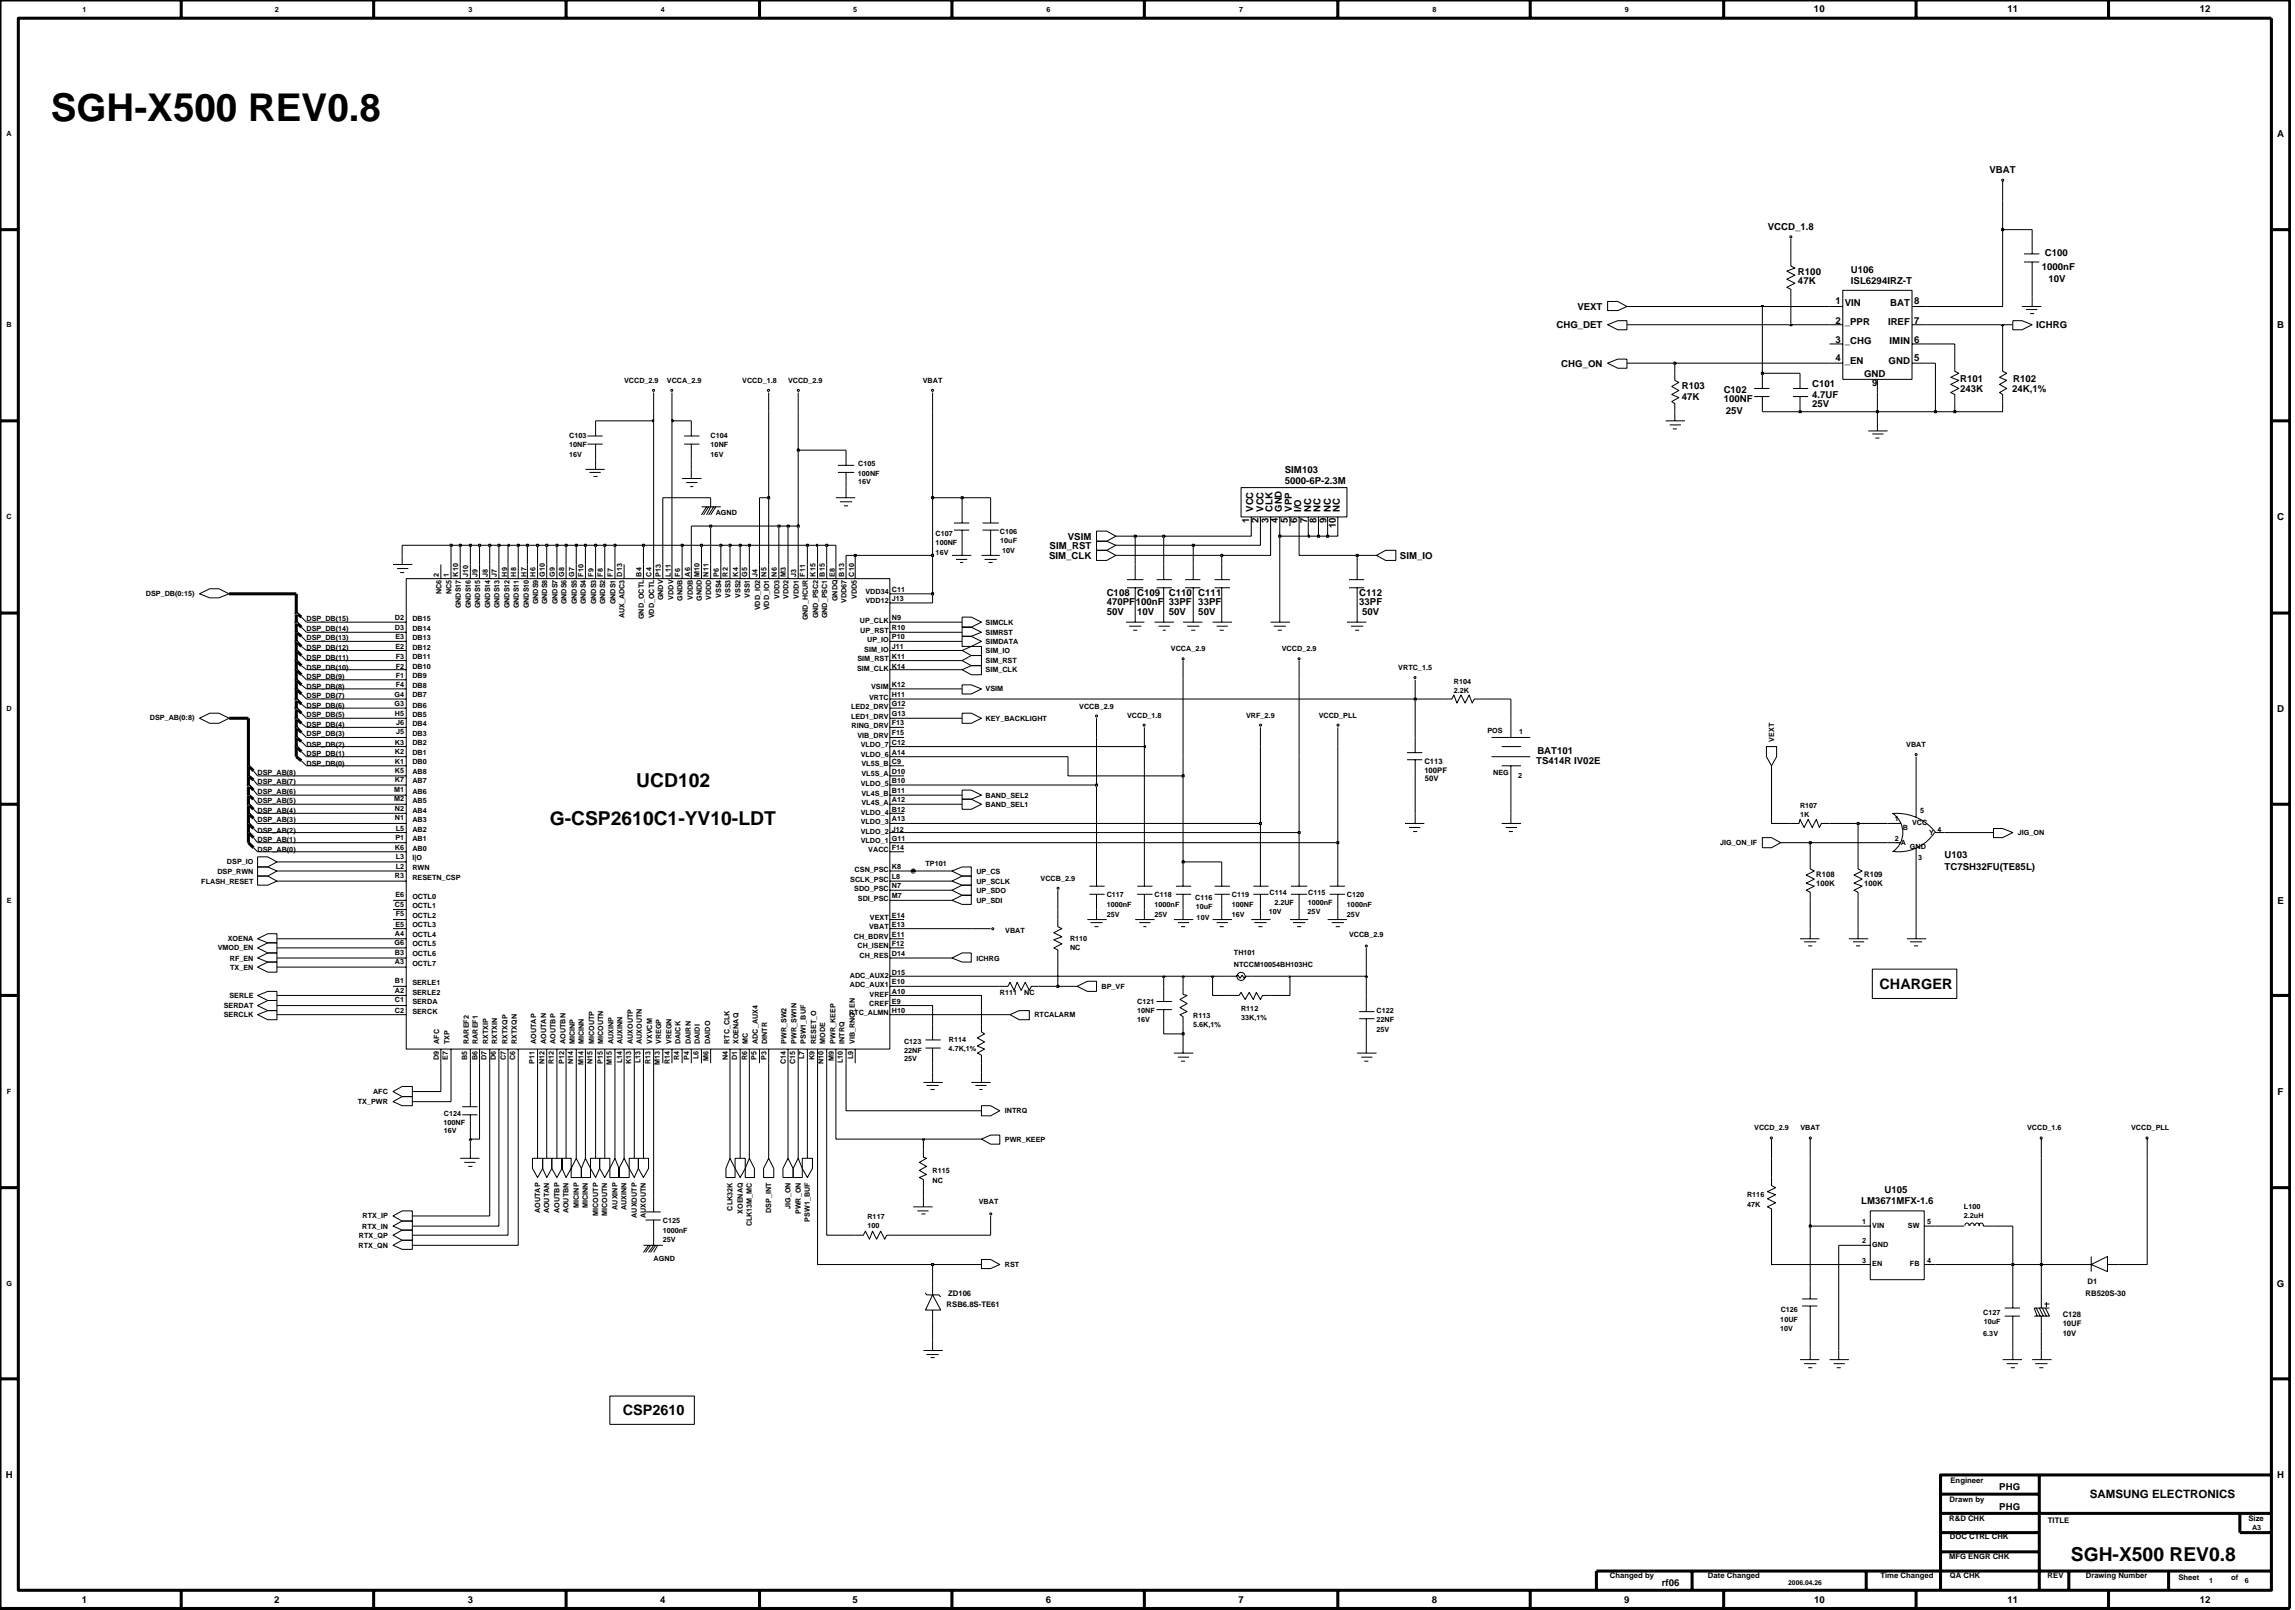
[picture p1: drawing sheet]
<svg xmlns="http://www.w3.org/2000/svg" width="192mm" height="135mm" viewBox="0 0 192 135" stroke-linecap="round" stroke-linejoin="round" font-family="sans-serif">
<defs><g id="words">
<text font-size="3.2" x="4.3" y="10.1">SGH-X500 REV0.8</text>
<g font-size="1.6">
<text x="53.2" y="65.8">UCD102</text>
<text x="46" y="69">G-CSP2610C1-YV10-LDT</text>
<text x="173.2" y="130.5">SGH-X500 REV0.8</text>
</g>
<g font-size="1.2">
<text x="157.2" y="82.7">CHARGER</text>
<text x="52.1" y="118.3">CSP2610</text>
</g>
<text font-size="1" x="174.8" y="125.2">SAMSUNG ELECTRONICS</text>
<g font-size=".8">
<text x="151.7" y="1">10</text>
<text x="167.9" y="1">11</text>
<text x="184" y="1">12</text>
<text x="190.4" y="11.4">A</text>
<text x="166.4" y="14.5">VBAT</text>
<text x="147.8" y="19.2">VCCD_1.8</text>
<text x="150.4" y="23.8">47K</text>
<text x="150.4" y="23">R100</text>
<text x="154.8" y="23.7">ISL6294IRZ-T</text>
<text x="154.8" y="22.9">U106</text>
<text x="170.7" y="22.5">1000nF</text>
<text x="171" y="21.4">C100</text>
<text x="171.3" y="23.6">10V</text>
<text x="130.2" y="27.4">CHG_DET</text>
<text x="131.9" y="25.9">VEXT</text>
<text x="153.5" y="25.4">1</text>
<text x="153.5" y="28.7">3</text>
<text x="153.5" y="27.1">2</text>
<text x="154.3" y="25.6">VIN</text>
<text x="154.3" y="28.8">_CHG</text>
<text x="154.3" y="27.2">_PPR</text>
<text x="157.9" y="27.2">IREF</text>
<text x="158" y="28.8">IMIN</text>
<text x="158.1" y="25.6">BAT</text>
<text x="160.1" y="27.1">7</text>
<text x="160.1" y="25.4">8</text>
<text x="160.1" y="28.7">6</text>
<text x="170.3" y="27.4">ICHRG</text>
<text x="190.4" y="27.4">B</text>
<text x="130.6" y="30.6">CHG_ON</text>
<text x="140.6" y="33.4">47K</text>
<text x="140.6" y="32.6">R103</text>
<text x="144.1" y="33.6">100NF</text>
<text x="144.1" y="32.8">C102</text>
<text x="144.3" y="34.6">25V</text>
<text x="151.5" y="33.2">4.7UF</text>
<text x="151.5" y="34">25V</text>
<text x="151.5" y="32.4">C101</text>
<text x="153.5" y="30.2">4</text>
<text x="154.3" y="30.4">_EN</text>
<text x="155.9" y="31.5">GND</text>
<text x="156.6" y="32.3">9</text>
<text x="157.9" y="30.4">GND</text>
<text x="160.1" y="30.2">5</text>
<text x="163.9" y="31.9">R101</text>
<text x="163.9" y="32.8">243K</text>
<text x="168.3" y="32.8">24K,1%</text>
<text x="168.3" y="31.9">R102</text>
<text x="107.4" y="40.4">5000-6P-2.3M</text>
<text x="107.4" y="39.6">SIM103</text>
<text x="87.7" y="46.7">SIM_CLK</text>
<text x="87.8" y="45.9">SIM_RST</text>
<text x="89.3" y="45.1">VSIM</text>
<text x="104.5" y="43.7" transform="rotate(-90 104.5 43.7)">1</text>
<text x="104.8" y="42.8" transform="rotate(-90 104.8 42.8)">VCC</text>
<text x="105.2" y="43.7" transform="rotate(-90 105.2 43.7)">2</text>
<text x="105.7" y="42.8" transform="rotate(-90 105.7 42.8)">VCC</text>
<text x="106.1" y="43.7" transform="rotate(-90 106.1 43.7)">3</text>
<text x="106.4" y="42.8" transform="rotate(-90 106.4 42.8)">CLK</text>
<text x="106.8" y="43.7" transform="rotate(-90 106.8 43.7)">4</text>
<text x="107.2" y="42.8" transform="rotate(-90 107.2 42.8)">GND</text>
<text x="107.7" y="43.7" transform="rotate(-90 107.7 43.7)">5</text>
<text x="108" y="42.8" transform="rotate(-90 108 42.8)">VPP</text>
<text x="108.5" y="43.7" transform="rotate(-90 108.5 43.7)">6</text>
<text x="108.8" y="42.8" transform="rotate(-90 108.8 42.8)">I/O</text>
<text x="109.3" y="43.7" transform="rotate(-90 109.3 43.7)">7</text>
<text x="109.7" y="42.8" transform="rotate(-90 109.7 42.8)">NC</text>
<text x="110.1" y="43.7" transform="rotate(-90 110.1 43.7)">8</text>
<text x="110.4" y="42.8" transform="rotate(-90 110.4 42.8)">NC</text>
<text x="110.9" y="43.7" transform="rotate(-90 110.9 43.7)">9</text>
<text x="111.3" y="42.8" transform="rotate(-90 111.3 42.8)">NC</text>
<text x="111.7" y="44.1" transform="rotate(-90 111.7 44.1)">10</text>
<text x="112" y="42.8" transform="rotate(-90 112 42.8)">NC</text>
<text x="117.1" y="46.7">SIM_IO</text>
<text x="190.4" y="43.5">C</text>
<text x="92.5" y="51.4">50V</text>
<text x="92.5" y="50.6">470PF100nF 33PF 33PF</text>
<text x="92.5" y="49.8">C108</text>
<text x="95.1" y="51.4">10V</text>
<text x="95.1" y="49.8">C109</text>
<text x="97.7" y="49.8">C110 C111</text>
<text x="97.7" y="51.4">50V</text>
<text x="100.2" y="51.4">50V</text>
<text x="113.7" y="50.6">33PF</text>
<text x="113.7" y="49.8">C112</text>
<text x="113.9" y="51.4">50V</text>
<text x="190.4" y="59.5">D</text>
<text x="128.5" y="63.9">TS414R IV02E</text>
<text x="128.6" y="63">BAT101</text>
<text x="162.6" y="71.7">U103</text>
<text x="162.6" y="72.7">TC7SH32FU(TE85L)</text>
<text x="190.4" y="75.5">E</text>
<text x="190.5" y="91.5">F</text>
<text x="155.6" y="100.6">LM3671MFX-1.6</text>
<text x="157.6" y="99.7">U105</text>
<text x="190.4" y="107.6">G</text>
<text x=".5" y="123.6">H</text>
<text x="167.2" y="124.6">PHG</text>
<text x="190.4" y="123.6">H</text>
<text x="167.2" y="126.2">PHG</text>
<text x="6.8" y="134">1</text>
<text x="22.9" y="134">2</text>
<text x="39.1" y="134">3</text>
<text x="55.2" y="134">4</text>
<text x="71.3" y="134">5</text>
<text x="87.5" y="134">6</text>
<text x="103.6" y="134">7</text>
<text x="119.7" y="134">8</text>
<text x="135.8" y="134">9</text>
<text x="139" y="132.5">rf06</text>
<text x="151.7" y="134">10</text>
<text x="167.9" y="134">11</text>
<text x="184" y="134">12</text>
</g>
<g font-size=".6">
<text x="6.9" y="1">1</text>
<text x="23" y="1">2</text>
<text x="39.2" y="1">3</text>
<text x="55.3" y="1">4</text>
<text x="71.3" y="1">5</text>
<text x="87.5" y="1">6</text>
<text x="103.6" y="1">7</text>
<text x="119.8" y="1">8</text>
<text x="135.9" y="1">9</text>
<text x=".5" y="11.4">A</text>
<text x=".5" y="27.4">B</text>
<text x="52.2" y="32">VCCD_2.9</text>
<text x="55.8" y="32">VCCA_2.9</text>
<text x="62.1" y="32">VCCD_1.8</text>
<text x="65.9" y="32">VCCD_2.9</text>
<text x="77.2" y="32">VBAT</text>
<text x="47.6" y="37.4">10NF</text>
<text x="47.6" y="36.6">C103</text>
<text x="47.6" y="38.2">16V</text>
<text x="59.4" y="38.2">16V</text>
<text x="59.4" y="37.4">10NF</text>
<text x="59.4" y="36.6">C104</text>
<text x="71.7" y="39.8">100NF</text>
<text x="71.8" y="39">C105</text>
<text x="71.8" y="40.4">16V</text>
<text x=".5" y="43.4">C</text>
<text x="59.9" y="43">AGND</text>
<text x="78.2" y="46.4">16V</text>
<text x="78.2" y="45.6">100NF</text>
<text x="78.2" y="44.8">C107</text>
<text x="83.6" y="44.6">C106</text>
<text x="83.6" y="45.4">10uF</text>
<text x="83.8" y="46.2">10V</text>
<text x="12.2" y="49.8">DSP_DB(0:15)</text>
<text x="25.6" y="51.9">DSP_DB(15)</text>
<text x="25.6" y="52.8">DSP_DB(14)</text>
<text x="25.6" y="53.5">DSP_DB(13)</text>
<text x="33" y="52.7">D3</text>
<text x="33" y="51.8">D2</text>
<text x="33.1" y="53.4">E3</text>
<text x="34.5" y="53.5">DB13</text>
<text x="34.5" y="52.7">DB14</text>
<text x="34.5" y="51.9">DB15</text>
<text x="36.7" y="48.2" transform="rotate(-90 36.7 48.2)">2</text>
<text x="36.9" y="49.6" transform="rotate(-90 36.9 49.6)">NC6</text>
<text x="37.5" y="48.2" transform="rotate(-90 37.5 48.2)">1</text>
<text x="37.8" y="49.6" transform="rotate(-90 37.8 49.6)">NC5</text>
<text x="38.3" y="48.2" transform="rotate(-90 38.3 48.2)">K10</text>
<text x="38.5" y="50.8" transform="rotate(-90 38.5 50.8)">GNDS17</text>
<text x="39.2" y="48.2" transform="rotate(-90 39.2 48.2)">J10</text>
<text x="39.4" y="50.8" transform="rotate(-90 39.4 50.8)">GNDS16</text>
<text x="39.9" y="48.2" transform="rotate(-90 39.9 48.2)">J9</text>
<text x="40.1" y="50.8" transform="rotate(-90 40.1 50.8)">GNDS15</text>
<text x="40.8" y="48.2" transform="rotate(-90 40.8 48.2)">J8</text>
<text x="41" y="50.8" transform="rotate(-90 41 50.8)">GNDS14</text>
<text x="41.5" y="48.2" transform="rotate(-90 41.5 48.2)">J7</text>
<text x="41.8" y="50.8" transform="rotate(-90 41.8 50.8)">GNDS13</text>
<text x="42.4" y="48.2" transform="rotate(-90 42.4 48.2)">H9</text>
<text x="42.6" y="50.8" transform="rotate(-90 42.6 50.8)">GNDS12</text>
<text x="43.2" y="48.2" transform="rotate(-90 43.2 48.2)">H8</text>
<text x="43.4" y="50.8" transform="rotate(-90 43.4 50.8)">GNDS11</text>
<text x="44" y="48.2" transform="rotate(-90 44 48.2)">H7</text>
<text x="44.2" y="50.8" transform="rotate(-90 44.2 50.8)">GNDS10</text>
<text x="44.8" y="48.2" transform="rotate(-90 44.8 48.2)">H6</text>
<text x="45" y="50.5" transform="rotate(-90 45 50.5)">GNDS9</text>
<text x="45.5" y="48.2" transform="rotate(-90 45.5 48.2)">G10</text>
<text x="45.8" y="50.5" transform="rotate(-90 45.8 50.5)">GNDS8</text>
<text x="46.4" y="48.2" transform="rotate(-90 46.4 48.2)">G9</text>
<text x="46.6" y="50.5" transform="rotate(-90 46.6 50.5)">GNDS7</text>
<text x="47.2" y="48.2" transform="rotate(-90 47.2 48.2)">G8</text>
<text x="47.4" y="50.5" transform="rotate(-90 47.4 50.5)">GNDS6</text>
<text x="48" y="48.2" transform="rotate(-90 48 48.2)">G7</text>
<text x="48.2" y="50.5" transform="rotate(-90 48.2 50.5)">GNDS5</text>
<text x="48.8" y="48.2" transform="rotate(-90 48.8 48.2)">F10</text>
<text x="49" y="50.5" transform="rotate(-90 49 50.5)">GNDS4</text>
<text x="49.6" y="48.2" transform="rotate(-90 49.6 48.2)">F9</text>
<text x="49.8" y="50.5" transform="rotate(-90 49.8 50.5)">GNDS3</text>
<text x="50.4" y="48.2" transform="rotate(-90 50.4 48.2)">F8</text>
<text x="50.6" y="50.5" transform="rotate(-90 50.6 50.5)">GNDS2</text>
<text x="51.3" y="48.2" transform="rotate(-90 51.3 48.2)">F7</text>
<text x="51.5" y="50.5" transform="rotate(-90 51.5 50.5)">GNDS1</text>
<text x="52" y="48.2" transform="rotate(-90 52 48.2)">D13</text>
<text x="52.2" y="51.7" transform="rotate(-90 52.2 51.7)">AUX_ADC3</text>
<text x="53.6" y="48.2" transform="rotate(-90 53.6 48.2)">B4</text>
<text x="53.8" y="51.7" transform="rotate(-90 53.8 51.7)">GND_OCTL</text>
<text x="54.5" y="48.2" transform="rotate(-90 54.5 48.2)">C4</text>
<text x="54.7" y="51.7" transform="rotate(-90 54.7 51.7)">VDD_OCTL</text>
<text x="55.3" y="48.2" transform="rotate(-90 55.3 48.2)">P13</text>
<text x="55.5" y="50.2" transform="rotate(-90 55.5 50.2)">GNDV</text>
<text x="56.1" y="48.2" transform="rotate(-90 56.1 48.2)">L11</text>
<text x="56.3" y="50.1" transform="rotate(-90 56.3 50.1)">VDDV</text>
<text x="56.9" y="48.2" transform="rotate(-90 56.9 48.2)">F6</text>
<text x="57.1" y="50.2" transform="rotate(-90 57.1 50.2)">GNDB</text>
<text x="57.7" y="48.2" transform="rotate(-90 57.7 48.2)">A6</text>
<text x="57.9" y="50.1" transform="rotate(-90 57.9 50.1)">VDDB</text>
<text x="58.5" y="48.2" transform="rotate(-90 58.5 48.2)">M10</text>
<text x="58.7" y="50.2" transform="rotate(-90 58.7 50.2)">GNDD</text>
<text x="59.3" y="48.2" transform="rotate(-90 59.3 48.2)">N11</text>
<text x="59.5" y="50.1" transform="rotate(-90 59.5 50.1)">VDDD</text>
<text x="60.1" y="48.2" transform="rotate(-90 60.1 48.2)">P6</text>
<text x="60.3" y="50" transform="rotate(-90 60.3 50)">VSS4</text>
<text x="60.9" y="48.2" transform="rotate(-90 60.9 48.2)">R2</text>
<text x="61.1" y="50" transform="rotate(-90 61.1 50)">VSS3</text>
<text x="61.7" y="48.2" transform="rotate(-90 61.7 48.2)">K4</text>
<text x="61.9" y="50" transform="rotate(-90 61.9 50)">VSS2</text>
<text x="62.5" y="48.2" transform="rotate(-90 62.5 48.2)">G5</text>
<text x="62.7" y="50" transform="rotate(-90 62.7 50)">VSS1</text>
<text x="63.3" y="48.2" transform="rotate(-90 63.3 48.2)">J4</text>
<text x="63.6" y="51" transform="rotate(-90 63.6 51)">VDD_IO2</text>
<text x="64.1" y="48.2" transform="rotate(-90 64.1 48.2)">N5</text>
<text x="64.3" y="51" transform="rotate(-90 64.3 51)">VDD_IO1</text>
<text x="65" y="48.2" transform="rotate(-90 65 48.2)">N6</text>
<text x="65.2" y="50" transform="rotate(-90 65.2 50)">VDD3</text>
<text x="65.7" y="48.2" transform="rotate(-90 65.7 48.2)">M3</text>
<text x="65.9" y="50" transform="rotate(-90 65.9 50)">VDD2</text>
<text x="66.6" y="48.2" transform="rotate(-90 66.6 48.2)">J3</text>
<text x="66.8" y="50" transform="rotate(-90 66.8 50)">VDD1</text>
<text x="67.3" y="48.2" transform="rotate(-90 67.3 48.2)">F11</text>
<text x="67.6" y="51.8" transform="rotate(-90 67.6 51.8)">GND_HCUR</text>
<text x="68.2" y="48.2" transform="rotate(-90 68.2 48.2)">K15</text>
<text x="68.4" y="51.7" transform="rotate(-90 68.4 51.7)">GND_PSC2</text>
<text x="69" y="48.2" transform="rotate(-90 69 48.2)">B15</text>
<text x="69.2" y="51.7" transform="rotate(-90 69.2 51.7)">GND_PSC1</text>
<text x="69.8" y="48.2" transform="rotate(-90 69.8 48.2)">E8</text>
<text x="70" y="50.2" transform="rotate(-90 70 50.2)">GNDQ</text>
<text x="70.6" y="48.2" transform="rotate(-90 70.6 48.2)">B13</text>
<text x="70.8" y="50.4" transform="rotate(-90 70.8 50.4)">VDD67</text>
<text x="71.4" y="48.2" transform="rotate(-90 71.4 48.2)">C10</text>
<text x="71.6" y="50" transform="rotate(-90 71.6 50)">VDD5</text>
<text x="71.9" y="52">UP_CLK</text>
<text x="71.9" y="52.9">UP_RST</text>
<text x="72.4" y="50.4">VDD12</text>
<text x="72.4" y="49.7">VDD34</text>
<text x="72.5" y="53.6">UP_IO</text>
<text x="74.6" y="53.4">P10</text>
<text x="74.6" y="52.7">R10</text>
<text x="74.6" y="50.2">J13</text>
<text x="74.6" y="49.5">C11</text>
<text x="74.6" y="51.8">N9</text>
<text x="82.4" y="53.8">SIMDATA</text>
<text x="82.4" y="52.2">SIMCLK</text>
<text x="82.4" y="53.1">SIMRST</text>
<text x=".5" y="59.4">D</text>
<text x="25.6" y="55.1">DSP_DB(11)</text>
<text x="25.6" y="56">DSP_DB(10)</text>
<text x="25.6" y="54.4">DSP_DB(12)</text>
<text x="25.6" y="56.7">DSP_DB(9)</text>
<text x="25.6" y="57.6">DSP_DB(8)</text>
<text x="25.6" y="58.3">DSP_DB(7)</text>
<text x="25.6" y="59.2">DSP_DB(6)</text>
<text x="25.6" y="59.9">DSP_DB(5)</text>
<text x="33" y="59">G3</text>
<text x="33" y="58.3">G4</text>
<text x="33" y="59.9">H5</text>
<text x="33.1" y="54.3">E2</text>
<text x="33.1" y="55.9">F2</text>
<text x="33.1" y="55">F3</text>
<text x="33.1" y="57.4">F4</text>
<text x="33.1" y="56.6">F1</text>
<text x="34.5" y="55.9">DB10</text>
<text x="34.5" y="55.1">DB11</text>
<text x="34.5" y="56.7">DB9</text>
<text x="34.5" y="54.3">DB12</text>
<text x="34.5" y="59.9">DB5</text>
<text x="34.5" y="59.1">DB6</text>
<text x="34.5" y="58.3">DB7</text>
<text x="34.5" y="57.5">DB8</text>
<text x="71.2" y="59.2">LED2_DRV</text>
<text x="71.7" y="56.1">SIM_CLK</text>
<text x="71.7" y="55.3">SIM_RST</text>
<text x="72.3" y="54.5">SIM_IO</text>
<text x="72.7" y="58.5">VRTC</text>
<text x="72.8" y="57.6">VSIM</text>
<text x="74.6" y="55.9">K14</text>
<text x="74.6" y="54.3">J11</text>
<text x="74.6" y="55">K11</text>
<text x="74.6" y="58.3">H11</text>
<text x="74.6" y="57.4">K12</text>
<text x="74.6" y="59.9">G13</text>
<text x="74.6" y="59">G12</text>
<text x="82.4" y="55.4">SIM_RST</text>
<text x="82.4" y="54.6">SIM_IO</text>
<text x="82.4" y="56.2">SIM_CLK</text>
<text x="82.4" y="57.8">VSIM</text>
<text x="90.2" y="59.2">VCCB_2.9</text>
<text x="94.2" y="60">VCCD_1.8</text>
<text x="97.9" y="54.4">VCCA_2.9</text>
<text x="104.2" y="60">VRF_2.9</text>
<text x="107.2" y="54.4">VCCD_2.9</text>
<text x="110.3" y="60">VCCD_PLL</text>
<text x="116.9" y="56">VRTC_1.5</text>
<text x="121.6" y="57.2">R104</text>
<text x="121.6" y="57.9">2.2K</text>
<text x="12.5" y="60.2">DSP_AB(0:8)</text>
<text x="21.5" y="64.8">DSP_AB(8)</text>
<text x="21.5" y="65.5">DSP_AB(7)</text>
<text x="25.6" y="62.4">DSP_DB(2)</text>
<text x="25.6" y="63.2">DSP_DB(1)</text>
<text x="25.6" y="64">DSP_DB(0)</text>
<text x="25.6" y="60.8">DSP_DB(4)</text>
<text x="25.6" y="61.6">DSP_DB(3)</text>
<text x="33" y="65.4">K7</text>
<text x="33" y="64.6">K5</text>
<text x="33" y="63.8">K1</text>
<text x="33" y="63">K2</text>
<text x="33" y="62.2">K3</text>
<text x="33.1" y="61.4">J5</text>
<text x="33.1" y="60.6">J6</text>
<text x="34.5" y="65.5">AB7</text>
<text x="34.5" y="64.7">AB8</text>
<text x="34.5" y="63.9">DB0</text>
<text x="34.5" y="63.1">DB1</text>
<text x="34.5" y="62.3">DB2</text>
<text x="34.5" y="61.5">DB3</text>
<text x="34.5" y="60.7">DB4</text>
<text x="71.2" y="60.1">LED1_DRV</text>
<text x="71.2" y="60.8">RING_DRV</text>
<text x="71.7" y="61.7">VIB_DRV</text>
<text x="72" y="65.7">VLDO_5</text>
<text x="72" y="63.3">VLDO_6</text>
<text x="72" y="62.4">VLDO_7</text>
<text x="72" y="64.9">VL5S_A</text>
<text x="72" y="64">VL5S_B</text>
<text x="74.6" y="61.5">F15</text>
<text x="74.6" y="64.7">D10</text>
<text x="74.6" y="63.8">C9</text>
<text x="74.6" y="65.4">B10</text>
<text x="74.6" y="63.1">A14</text>
<text x="74.6" y="62.2">C12</text>
<text x="74.6" y="60.6">F13</text>
<text x="82.4" y="60.2">KEY_BACKLIGHT</text>
<text x="119.1" y="64.6">100PF</text>
<text x="119.1" y="63.8">C113</text>
<text x="119.1" y="65.3">50V</text>
<text x="124.4" y="61.3">POS</text>
<text x="124.9" y="64.8">NEG</text>
<text x="126.9" y="65">2</text>
<text x="127" y="61.4">1</text>
<text x="148.3" y="62" transform="rotate(-90 148.3 62)">VEXT</text>
<text x="159.4" y="62.4">VBAT</text>
<text x="21.5" y="66.4">DSP_AB(6)</text>
<text x="21.5" y="67.1">DSP_AB(5)</text>
<text x="21.5" y="68">DSP_AB(4)</text>
<text x="21.5" y="71.2">DSP_AB(0)</text>
<text x="21.5" y="68.7">DSP_AB(3)</text>
<text x="21.5" y="69.6">DSP_AB(2)</text>
<text x="21.5" y="70.3">DSP_AB(1)</text>
<text x="33" y="67">M2</text>
<text x="33" y="66.2">M1</text>
<text x="33" y="68.6">N1</text>
<text x="33" y="67.8">N2</text>
<text x="33" y="71">K6</text>
<text x="33.1" y="70.2">P1</text>
<text x="33.1" y="69.4">L5</text>
<text x="33.1" y="71.8">L3</text>
<text x="34.5" y="66.3">AB6</text>
<text x="34.5" y="67.9">AB4</text>
<text x="34.5" y="67.1">AB5</text>
<text x="34.5" y="71.1">AB0</text>
<text x="34.5" y="70.3">AB1</text>
<text x="34.5" y="69.5">AB2</text>
<text x="34.5" y="68.7">AB3</text>
<text x="34.5" y="71.9">I|O</text>
<text x="72" y="70.5">VLDO_1</text>
<text x="72" y="69.7">VLDO_2</text>
<text x="72" y="68.9">VLDO_3</text>
<text x="72" y="68.1">VLDO_4</text>
<text x="72" y="66.5">VL4S_B</text>
<text x="72" y="67.3">VL4S_A</text>
<text x="72.6" y="71.2">VACC</text>
<text x="74.6" y="66.3">B11</text>
<text x="74.6" y="70.3">G11</text>
<text x="74.6" y="69.5">J12</text>
<text x="74.6" y="68.7">A13</text>
<text x="74.6" y="67.9">B12</text>
<text x="74.6" y="67">A12</text>
<text x="74.6" y="71">F14</text>
<text x="82.4" y="67.4">BAND_SEL1</text>
<text x="82.4" y="66.7">BAND_SEL2</text>
<text x="143.9" y="70.6">JIG_ON_IF</text>
<text x="150.5" y="68.3">1K</text>
<text x="150.5" y="67.6">R107</text>
<text x="158.4" y="68.7">1</text>
<text x="158.4" y="70.3">2</text>
<text x="158.9" y="70.6">A</text>
<text x="159.1" y="69.3">B</text>
<text x="159.7" y="70.9">GND</text>
<text x="159.9" y="69">VCC</text>
<text x="160.4" y="71.9">3</text>
<text x="160.6" y="68">5</text>
<text x="161.3" y="69.8">Y</text>
<text x="162" y="69.5">4</text>
<text x="168.7" y="69.8">JIG_ON</text>
<text x=".6" y="75.5">E</text>
<text x="16.8" y="73.9">FLASH_RESET</text>
<text x="18.2" y="73">DSP_RWN</text>
<text x="19" y="72.2">DSP_IO</text>
<text x="33" y="73.4">R3</text>
<text x="33" y="75.8">C5</text>
<text x="33.1" y="75">E6</text>
<text x="33.1" y="77.4">E5</text>
<text x="33.1" y="76.6">F5</text>
<text x="33.1" y="72.6">L2</text>
<text x="34.5" y="75.1">OCTL0</text>
<text x="34.5" y="75.9">OCTL1</text>
<text x="34.5" y="76.7">OCTL2</text>
<text x="34.5" y="77.5">OCTL3</text>
<text x="34.5" y="72.8">RWN</text>
<text x="34.5" y="73.5">RESETN_CSP</text>
<text x="71.1" y="73.7">SCLK_PSC</text>
<text x="71.4" y="74.4">SDO_PSC</text>
<text x="71.5" y="72.8">CSN_PSC</text>
<text x="71.7" y="75.3">SDI_PSC</text>
<text x="72.7" y="77.7">VBAT</text>
<text x="72.7" y="76.9">VEXT</text>
<text x="74.6" y="76.7">E14</text>
<text x="74.6" y="77.4">E13</text>
<text x="74.6" y="75.1">M7</text>
<text x="74.6" y="74.2">N7</text>
<text x="74.6" y="73.5">L8</text>
<text x="74.6" y="72.6">K8</text>
<text x="77.4" y="72.4">TP101</text>
<text x="81.6" y="75.5">UP_SDI</text>
<text x="81.6" y="74.6">UP_SDO</text>
<text x="81.6" y="73.9">UP_SCLK</text>
<text x="81.6" y="73">UP_CS</text>
<text x="84.1" y="78">VBAT</text>
<text x="87" y="73.6">VCCB_2.9</text>
<text x="92.5" y="76.6">25V</text>
<text x="92.5" y="75.8">1000nF</text>
<text x="92.5" y="75">C117</text>
<text x="96.5" y="75">C118</text>
<text x="96.5" y="75.8">1000nF</text>
<text x="96.5" y="76.6">25V</text>
<text x="100" y="75.2">C116</text>
<text x="100" y="76">10uF</text>
<text x="100.1" y="76.9">10V</text>
<text x="103" y="75.8">100NF</text>
<text x="103" y="75">C119</text>
<text x="103" y="76.6">16V</text>
<text x="106.1" y="76.4">10V</text>
<text x="106.2" y="74.8">C114</text>
<text x="106.6" y="75.7">2.2UF</text>
<text x="109.3" y="76.4">25V</text>
<text x="109.4" y="75.7">1000nF</text>
<text x="109.4" y="74.8">C115</text>
<text x="112.6" y="75">C120</text>
<text x="112.6" y="75.8">1000nF</text>
<text x="112.6" y="76.6">25V</text>
<text x="151.9" y="73.3">R108</text>
<text x="151.9" y="74.1">100K</text>
<text x="155.9" y="73.3">R109</text>
<text x="155.9" y="74.1">100K</text>
<text x="18.2" y="79.4">VMOD_EN</text>
<text x="19" y="78.7">XOENA</text>
<text x="19.2" y="83.4">SERLE</text>
<text x="19.2" y="80.3">RF_EN</text>
<text x="19.3" y="81">TX_EN</text>
<text x="33" y="79">G6</text>
<text x="33" y="83.8">C1</text>
<text x="33" y="82.2">B1</text>
<text x="33" y="83">A2</text>
<text x="33" y="78.2">A4</text>
<text x="33" y="79.8">B3</text>
<text x="33" y="80.6">A3</text>
<text x="34.5" y="83.9">SERDA</text>
<text x="34.5" y="82.3">SERLE1</text>
<text x="34.5" y="83.2">SERLE2</text>
<text x="34.5" y="78.3">OCTL4</text>
<text x="34.5" y="79.1">OCTL5</text>
<text x="34.5" y="79.9">OCTL6</text>
<text x="34.5" y="80.7">OCTL7</text>
<text x="71.1" y="82.5">ADC_AUX1</text>
<text x="71.1" y="81.7">ADC_AUX2</text>
<text x="71.4" y="78.5">CH_BDRV</text>
<text x="71.7" y="79.3">CH_ISEN</text>
<text x="71.9" y="80.1">CH_RES</text>
<text x="72.7" y="83.3">VREF</text>
<text x="74.6" y="82.3">E10</text>
<text x="74.6" y="81.5">D15</text>
<text x="74.6" y="83.1">A10</text>
<text x="74.6" y="78.3">E11</text>
<text x="74.6" y="79.1">F12</text>
<text x="74.6" y="79.9">D14</text>
<text x="74.6" y="83.9">E9</text>
<text x="81.6" y="80.3">ICHRG</text>
<text x="83.6" y="83.2">R111</text>
<text x="85.6" y="83.2">NC</text>
<text x="89.5" y="78.6">R110</text>
<text x="89.5" y="79.4">NC</text>
<text x="92.1" y="82.6">BP_VF</text>
<text x="95.1" y="83.9">C121</text>
<text x="103.2" y="79.8">TH101</text>
<text x="103.2" y="80.8">NTCCM10054BH103HC</text>
<text x="112.8" y="78.3">VCCB_2.9</text>
<text x="18.7" y="85">SERCLK</text>
<text x="18.7" y="84.3">SERDAT</text>
<text x="33" y="84.6">C2</text>
<text x="34.5" y="84.8">SERCK</text>
<text x="36.7" y="88.6" transform="rotate(-90 36.7 88.6)">D9</text>
<text x="36.7" y="87.3" transform="rotate(-90 36.7 87.3)">AFC</text>
<text x="37.5" y="88.6" transform="rotate(-90 37.5 88.6)">E7</text>
<text x="37.6" y="87.3" transform="rotate(-90 37.6 87.3)">TXP</text>
<text x="39.1" y="88.6" transform="rotate(-90 39.1 88.6)">B5</text>
<text x="39.2" y="87.3" transform="rotate(-90 39.2 87.3)">RAREF2</text>
<text x="39.9" y="88.6" transform="rotate(-90 39.9 88.6)">B6</text>
<text x="40" y="87.3" transform="rotate(-90 40 87.3)">RAREF1</text>
<text x="40.7" y="88.6" transform="rotate(-90 40.7 88.6)">D7</text>
<text x="40.8" y="87.3" transform="rotate(-90 40.8 87.3)">RXTXIP</text>
<text x="41.5" y="88.6" transform="rotate(-90 41.5 88.6)">D6</text>
<text x="41.6" y="87.3" transform="rotate(-90 41.6 87.3)">RXTXIN</text>
<text x="42.3" y="88.6" transform="rotate(-90 42.3 88.6)">C7</text>
<text x="42.4" y="87.3" transform="rotate(-90 42.4 87.3)">RXTXQP</text>
<text x="43.1" y="88.6" transform="rotate(-90 43.1 88.6)">C6</text>
<text x="43.2" y="87.3" transform="rotate(-90 43.2 87.3)">RXTXQN</text>
<text x="44.7" y="88.9" transform="rotate(-90 44.7 88.9)">P11</text>
<text x="44.8" y="87.3" transform="rotate(-90 44.8 87.3)">AOUTAP</text>
<text x="45.5" y="88.9" transform="rotate(-90 45.5 88.9)">N12</text>
<text x="45.7" y="87.3" transform="rotate(-90 45.7 87.3)">AOUTAN</text>
<text x="46.3" y="88.9" transform="rotate(-90 46.3 88.9)">R12</text>
<text x="46.4" y="87.3" transform="rotate(-90 46.4 87.3)">AOUTBP</text>
<text x="47.2" y="88.9" transform="rotate(-90 47.2 88.9)">P12</text>
<text x="47.3" y="87.3" transform="rotate(-90 47.3 87.3)">AOUTBN</text>
<text x="47.9" y="88.9" transform="rotate(-90 47.9 88.9)">N14</text>
<text x="48.1" y="87.3" transform="rotate(-90 48.1 87.3)">MICINP</text>
<text x="48.8" y="89" transform="rotate(-90 48.8 89)">M14</text>
<text x="48.8" y="87.3" transform="rotate(-90 48.8 87.3)">MICINN</text>
<text x="49.5" y="88.9" transform="rotate(-90 49.5 88.9)">N15</text>
<text x="49.7" y="87.3" transform="rotate(-90 49.7 87.3)">MICOUTP</text>
<text x="50.4" y="88.9" transform="rotate(-90 50.4 88.9)">P15</text>
<text x="50.4" y="87.3" transform="rotate(-90 50.4 87.3)">MICOUTN</text>
<text x="51.2" y="89" transform="rotate(-90 51.2 89)">M15</text>
<text x="51.3" y="87.3" transform="rotate(-90 51.3 87.3)">AUXINP</text>
<text x="52" y="88.9" transform="rotate(-90 52 88.9)">L14</text>
<text x="52.1" y="87.3" transform="rotate(-90 52.1 87.3)">AUXINN</text>
<text x="52.8" y="88.9" transform="rotate(-90 52.8 88.9)">K13</text>
<text x="52.9" y="87.3" transform="rotate(-90 52.9 87.3)">AUXOUTP</text>
<text x="53.5" y="88.9" transform="rotate(-90 53.5 88.9)">L13</text>
<text x="53.7" y="87.3" transform="rotate(-90 53.7 87.3)">AUXOUTN</text>
<text x="54.4" y="88.9" transform="rotate(-90 54.4 88.9)">R13</text>
<text x="54.5" y="87.3" transform="rotate(-90 54.5 87.3)">VXVCM</text>
<text x="55.2" y="89" transform="rotate(-90 55.2 89)">M13</text>
<text x="55.3" y="87.3" transform="rotate(-90 55.3 87.3)">VREGP</text>
<text x="56" y="88.9" transform="rotate(-90 56 88.9)">R14</text>
<text x="56.1" y="87.3" transform="rotate(-90 56.1 87.3)">VREGN</text>
<text x="56.8" y="88.6" transform="rotate(-90 56.8 88.6)">R4</text>
<text x="56.9" y="87.3" transform="rotate(-90 56.9 87.3)">DAICK</text>
<text x="57.6" y="88.6" transform="rotate(-90 57.6 88.6)">P4</text>
<text x="57.8" y="87.3" transform="rotate(-90 57.8 87.3)">DAIRN</text>
<text x="58.4" y="88.5" transform="rotate(-90 58.4 88.5)">L6</text>
<text x="58.5" y="87.3" transform="rotate(-90 58.5 87.3)">DAIDI</text>
<text x="59.3" y="88.7" transform="rotate(-90 59.3 88.7)">M6</text>
<text x="59.4" y="87.3" transform="rotate(-90 59.4 87.3)">DAIDO</text>
<text x="60.9" y="88.6" transform="rotate(-90 60.9 88.6)">N4</text>
<text x="61" y="87.3" transform="rotate(-90 61 87.3)">RTC_CLK</text>
<text x="61.6" y="88.6" transform="rotate(-90 61.6 88.6)">D1</text>
<text x="61.8" y="87.3" transform="rotate(-90 61.8 87.3)">XOENAQ</text>
<text x="62.5" y="88.6" transform="rotate(-90 62.5 88.6)">R6</text>
<text x="62.5" y="87.3" transform="rotate(-90 62.5 87.3)">MC</text>
<text x="63.3" y="88.6" transform="rotate(-90 63.3 88.6)">P5</text>
<text x="63.4" y="87.3" transform="rotate(-90 63.4 87.3)">ADC_AUX4</text>
<text x="64.1" y="88.6" transform="rotate(-90 64.1 88.6)">P3</text>
<text x="64.1" y="87.3" transform="rotate(-90 64.1 87.3)">DINTR</text>
<text x="65.7" y="88.9" transform="rotate(-90 65.7 88.9)">C14</text>
<text x="65.8" y="87.3" transform="rotate(-90 65.8 87.3)">PWR_SW2</text>
<text x="66.5" y="88.9" transform="rotate(-90 66.5 88.9)">C15</text>
<text x="66.6" y="87.3" transform="rotate(-90 66.6 87.3)">PWR_SW1N</text>
<text x="67.3" y="88.5" transform="rotate(-90 67.3 88.5)">L7</text>
<text x="67.4" y="87.3" transform="rotate(-90 67.4 87.3)">PSW1_BUF</text>
<text x="68.1" y="88.6" transform="rotate(-90 68.1 88.6)">K9</text>
<text x="68.2" y="87.3" transform="rotate(-90 68.2 87.3)">RESET_O</text>
<text x="68.9" y="88.9" transform="rotate(-90 68.9 88.9)">N10</text>
<text x="69" y="87.3" transform="rotate(-90 69 87.3)">MODE</text>
<text x="69.7" y="88.7" transform="rotate(-90 69.7 88.7)">M9</text>
<text x="69.9" y="87.3" transform="rotate(-90 69.9 87.3)">PWR_KEEP</text>
<text x="70.5" y="88.9" transform="rotate(-90 70.5 88.9)">L10</text>
<text x="70.6" y="87.3" transform="rotate(-90 70.6 87.3)">INTRQ</text>
<text x="71" y="84.8">RTC_ALMN</text>
<text x="71.3" y="88.5" transform="rotate(-90 71.3 88.5)">L9</text>
<text x="71.5" y="87.3" transform="rotate(-90 71.5 87.3)">VIB_RNG_EN</text>
<text x="72.7" y="84.1">CREF</text>
<text x="74.6" y="84.6">H10</text>
<text x="75.6" y="88">22NF</text>
<text x="75.6" y="87.3">C123</text>
<text x="75.6" y="88.7">25V</text>
<text x="79.3" y="87.8">4.7K,1%</text>
<text x="79.3" y="87.1">R114</text>
<text x="86.5" y="85">RTCALARM</text>
<text x="95.1" y="85.4">16V</text>
<text x="95.1" y="84.6">10NF</text>
<text x="99.8" y="85.1">R113</text>
<text x="99.8" y="85.8">5.6K,1%</text>
<text x="103.8" y="85.2">33K,1%</text>
<text x="103.8" y="84.5">R112</text>
<text x="115.1" y="86.2">25V</text>
<text x="115.1" y="85.4">22NF</text>
<text x="115.1" y="84.6">C122</text>
<text x=".6" y="91.4">F</text>
<text x="29.9" y="92.3">TX_PWR</text>
<text x="31.2" y="91.4">AFC</text>
<text x="37.1" y="94">100NF</text>
<text x="37.1" y="93.3">C124</text>
<text x="37.1" y="94.7">16V</text>
<text x="84" y="93">INTRQ</text>
<text x="84" y="95.4">PWR_KEEP</text>
<text x="146.7" y="94.5">VCCD_2.9</text>
<text x="150.5" y="94.5">VBAT</text>
<text x="169.5" y="94.5">VCCD_1.6</text>
<text x="178.2" y="94.5">VCCD_PLL</text>
<text x="30.3" y="101.8">RTX_IP</text>
<text x="45.2" y="101.4" transform="rotate(-90 45.2 101.4)">AOUTAP</text>
<text x="45.9" y="101.4" transform="rotate(-90 45.9 101.4)">AOUTAN</text>
<text x="46.8" y="101.4" transform="rotate(-90 46.8 101.4)">AOUTBP</text>
<text x="47.5" y="101.4" transform="rotate(-90 47.5 101.4)">AOUTBN</text>
<text x="48.4" y="100.9" transform="rotate(-90 48.4 100.9)">MICINP</text>
<text x="49.2" y="101" transform="rotate(-90 49.2 101)">MICINN</text>
<text x="50" y="101.6" transform="rotate(-90 50 101.6)">MICOUTP</text>
<text x="50.8" y="101.6" transform="rotate(-90 50.8 101.6)">MICOUTN</text>
<text x="51.6" y="101.1" transform="rotate(-90 51.6 101.1)">AUXINP</text>
<text x="52.4" y="101.1" transform="rotate(-90 52.4 101.1)">AUXINN</text>
<text x="53.3" y="101.8" transform="rotate(-90 53.3 101.8)">AUXOUTP</text>
<text x="54" y="101.8" transform="rotate(-90 54 101.8)">AUXOUTN</text>
<text x="61.3" y="101.2" transform="rotate(-90 61.3 101.2)">CLK32K</text>
<text x="62.1" y="101.4" transform="rotate(-90 62.1 101.4)">XOENAQ</text>
<text x="64.5" y="101.4" transform="rotate(-90 64.5 101.4)">DSP_INT</text>
<text x="66.1" y="101" transform="rotate(-90 66.1 101)">JIG_ON</text>
<text x="67" y="101.5" transform="rotate(-90 67 101.5)">PWR_ON</text>
<text x="72.5" y="101.9">R117</text>
<text x="78" y="98.8">NC</text>
<text x="78" y="98.1">R115</text>
<text x="81.8" y="100.7">VBAT</text>
<text x="146.1" y="100.9">47K</text>
<text x="146.1" y="100">R116</text>
<text x="164.2" y="101">L100</text>
<text x="164.2" y="101.8">2.2uH</text>
<text x=".5" y="107.5">G</text>
<text x="30" y="104.3">RTX_QN</text>
<text x="30" y="103.4">RTX_QP</text>
<text x="30.3" y="102.7">RTX_IN</text>
<text x="54.7" y="105.4">AGND</text>
<text x="55.4" y="103.8">25V</text>
<text x="55.4" y="103.1">1000nF</text>
<text x="55.4" y="102.2">C125</text>
<text x="62.9" y="102.5" transform="rotate(-90 62.9 102.5)">CLK13M_MC</text>
<text x="67.7" y="102.1" transform="rotate(-90 67.7 102.1)">PSW1_BUF</text>
<text x="72.5" y="102.6">100</text>
<text x="84" y="105.9">RST</text>
<text x="155.7" y="105.5">3</text>
<text x="155.7" y="103.9">2</text>
<text x="155.7" y="102.3">1</text>
<text x="156.6" y="104.2">GND</text>
<text x="156.6" y="102.6">VIN</text>
<text x="156.6" y="105.8">EN</text>
<text x="159.5" y="102.6">SW</text>
<text x="159.7" y="105.8">FB</text>
<text x="161.2" y="105.5">4</text>
<text x="161.2" y="102.3">5</text>
<text x="174.6" y="107.3">D1</text>
<text x="79.2" y="109.3">RSB6.8S-TE61</text>
<text x="79.3" y="108.3">ZD106</text>
<text x="148.8" y="111.3">10V</text>
<text x="148.9" y="110.5">10UF</text>
<text x="148.9" y="109.7">C126</text>
<text x="165.8" y="111.7">6.3V</text>
<text x="165.8" y="109.9">C127</text>
<text x="165.9" y="110.7">10uF</text>
<text x="172.5" y="110.8">10UF</text>
<text x="172.5" y="110.1">C128</text>
<text x="172.5" y="111.7">10V</text>
<text x="174.4" y="108.3">RB520S-30</text>
<text x="163" y="125.5">Drawn by</text>
<text x="163.1" y="123.9">Engineer</text>
<text x="134.6" y="131.9">Changed by</text>
<text x="142.8" y="131.9">Date Changed</text>
<text x="157.2" y="131.9">Time Changed</text>
<text x="163" y="130.3">MFG ENGR CHK</text>
<text x="163" y="127.1">R&amp;D CHK</text>
<text x="163" y="131.9">QA CHK</text>
<text x="163.1" y="128.7">DOC CTRL CHK</text>
<text x="171.2" y="131.9">REV</text>
<text x="171.2" y="127.3">TITLE</text>
<text x="174.4" y="131.9">Drawing Number</text>
<text x="188" y="127.1">Size</text>
<text x="188.3" y="127.8">A3</text>
<text x="149.5" y="132.4">2006.04.26</text>
<text x="182.2" y="132">Sheet</text>
<text x="184.7" y="132.3">1</text>
<text x="186.6" y="132">of</text>
<text x="187.7" y="132.3">6</text>
</g>
</g></defs>
<g fill="none" stroke="#000" stroke-width=".08">
<path d="M149.8 20v2.2l.3 .2-.7 .3 .7 .3-.7 .3 .7 .4-.7 .3 .4 .2v.6M167.5 15.1v1.6M169.9 20v1.2M49 39.2h1.6M49.1 37.1h1.3M49.1 36.4h1.3M49.3 39.5h.9M49.6 39.8h.4M49.8 35.2v1.2M49.8 37.1v2.1M54.7 32.8v1.6M56.2 32.8v1.6"/>
<path d="M57 40h1.7M57.2 37.1h1.3M57.2 36.4h1.3M57.8 35.2v1.2M57.8 37.1v1.3M57.8 39.2v.8M64.3 32.8v1.6M66.7 32.8v1.6M70.1 39.5h1.3M70.1 38.9h1.3M70.7 37.6v1.3M70.7 39.5v2.1"/>
<path d="M78 32.8v1.6M134.4 30.4l.9-.4h.7v.8h-.7zM134.4 25.2h.9l.7 .4-.7 .4h-.9zM134.4 27.1l.9-.3h.7v.8h-.7zM139.3 35.2h1.6M139.6 35.5h1M139.9 35.8h.3M140 31.2v.6l.4 .2-.6 .3 .6 .3-.6 .4 .6 .2-.6 .4 .2 .1v1.5M146.7 32.5h1.3M146.7 33.1h1.3M147.4 31.2v1.3M147.4 33.1v1.3"/>
<path d="M149.9 32.5h1.3M149.9 33.1h1.3M150.5 31.2v1.3M150.5 33.1v1.3M153 25.6h1.1M153 30.4h1.1M153 28.7h1.1M153 27.1h1.1M154.1 24.3h5.8v7.4h-5.8zM156.2 36h1.6M156.6 36.3h.9M156.8 36.6h.4"/>
<path d="M157 31.7v1.1M157 35.2v.8M159.9 25.6h1.2M159.9 30.4h1.2M159.9 28.7h1.2M159.9 27.1h1.2M163.5 30.4v.6l.3 .2-.7 .3 .7 .3-.7 .3 .7 .4-.7 .3 .4 .2v.6M167.5 30.4v.6l.3 .2-.6 .3 .6 .3-.6 .3 .6 .4-.6 .3 .3 .2v.6M168.3 26.8h.8l.8 .3-.8 .5h-.8zM169.1 25.6h1.6M169.3 21.9h1.2M169.3 21.2h1.2"/>
<path d="M169.4 25.9h1M169.8 26.2h.3M169.9 21.9v1.3M169.9 24.8v.8M16.7 49.6l.8-.4h.8l.9 .4-.9 .4h-.8zM25.2 54l.4 .4M25.2 58l.4 .4M25.2 54.8l.4 .4M25.2 57.2l.4 .4M25.2 59.6l.4 .4M25.2 52.4l.4 .4M25.2 56.4l.4 .4"/>
<path d="M25.2 58.8l.4 .4M25.2 51.6l.4 .4M25.2 53.2l.4 .4M25.2 55.6l.4 .4M32.9 52h1.1M32.9 47.2h1.6M32.9 58.4h1.1M32.9 59.2h1.1M32.9 57.6h1.1M32.9 56h1.1M32.9 55.2h1.1M32.9 54.4h1.1"/>
<path d="M32.9 53.6h1.1M32.9 52.8h1.1M32.9 56.8h1.1M33.2 47.5h.9M33.5 47.9h.3M33.6 46.4v.8M34 48.4h40.4v39.3h-40.4zM36.9 47.2v1.2M37.7 47.2v1.2M38.5 47.2v1.2M39.3 47.2v1.2M40.1 47.2v1.2"/>
<path d="M41 47.2v1.2M41.7 47.2v1.2M42.5 47.2v1.2M43.3 47.2v1.2M44.1 47.2v1.2M45 47.2v1.2M45.7 47.2v1.2M46.6 47.2v1.2M47.3 47.2v1.2M48.2 47.2v1.2M49 47.2v1.2M49.8 47.2v1.2"/>
<path d="M50.6 47.2v1.2M51.4 47.2v1.2M52.2 47.2v1.2M53.8 47.2v1.2M54.7 47.2v1.2M55.4 47.2v1.2M56.2 47.2v1.2M57 47.2v1.2M57.4 40.3h.9M57.7 40.7h.3M57.8 47.2v1.2M58.7 42.4h1.6"/>
<path d="M58.7 47.2v1.2M59.1 42.4l-.4 .6M59.3 42.4l-.5 .6M59.4 41.6v.8l-.3 .6M59.4 47.2v1.2M59.7 42.4l-.4 .6M59.9 42.4l-.5 .6M60.3 47.2v1.2M61 47.2v1.2M61.9 47.2v1.2M62.7 47.2v1.2M63.5 47.2v1.2"/>
<path d="M64.3 47.2v1.2M65.1 47.2v1.2M65.9 47.2v1.2M66.7 47.2v1.2M67.5 47.2v1.2M68.4 47.2v1.2M69.1 47.2v1.2M69.9 41.6h1.6M69.9 47.2v1.2M70.2 41.9h1.1M70.6 42.3h.3M70.7 47.2v1.2"/>
<path d="M71.5 47.2v1.2M74.4 52h1.2M74.4 58.4h1.2M74.4 59.2h1.2M74.4 57.6h1.2M74.4 56h1.2M74.4 55.2h1.2M74.4 54.4h1.2M74.4 53.6h1.2M74.4 52.8h1.2M74.4 50.4h1.2M74.4 49.6h1.2"/>
<path d="M79.6 46.4h1.6M79.8 43.7h1.2M79.8 44.3h1.2M79.9 46.8h1M80.3 47h.2M80.5 51.6h.7l.9 .4-.9 .4h-.7zM80.5 52.4h.7l.9 .4-.9 .4h-.7zM80.5 57.2h.7l.9 .4-.9 .4h-.7zM80.5 54.4l.7-.4h.9v.8h-.9zM80.5 53.2h.7l.9 .4-.9 .4h-.7zM80.5 56l.7-.4h.9v.8h-.9zM80.5 59.6h.7l.9 .4-.9 .5h-.7z"/>
<path d="M80.5 55.2l.7-.4h.9v.8h-.9zM80.5 42.4v1.3M80.5 44.3v2.1M82.1 46.4h1.5M82.2 43.7h1.3M82.2 44.3h1.3M82.3 46.8h1M82.7 47h.3M82.8 42.4v1.3M82.8 44.3v2.1M91.7 45.2h.8l.8 .4-.8 .4h-.8zM91.7 46h.8l.8 .4-.8 .4h-.8z"/>
<path d="M91.7 44.4h.8l.8 .4-.8 .4h-.8zM94.2 52h1.5M94.2 49.1h1.4M94.2 48.4h1.4M94.4 52.3h1M94.8 52.7h.3M94.9 47.2v1.2M94.9 49.1v1.3M94.9 51.2v.8M96.5 52h1.7M96.7 49.1h1.3M96.7 48.4h1.3"/>
<path d="M96.9 52.3h.9M97.2 52.7h.3M97.3 47.2v1.2M97.3 49.1v1.3M97.3 51.2v.8M98.9 52h1.6M98.9 55.2v1.6M99.1 49.1h1.3M99.1 48.4h1.3M99.3 52.3h1M99.6 52.7h.3M99.8 47.2v1.2"/>
<path d="M99.8 49.1v1.3M99.8 51.2v.8M101.4 52h1.6M101.6 49.1h1.2M101.6 48.4h1.2M101.7 52.3h1M102 52.7h.3M102.2 47.2v1.2M102.2 49.1v1.3M102.2 51.2v.8M103.8 40.8h8.8v2.4h-8.8zM104.6 43.2v.8"/>
<path d="M105.4 43.2v.8M106.2 52h1.7M106.2 43.2v.8M106.5 52.3h1M106.8 52.7h.4M107 43.2v.8M107 51.2v.8M107.9 43.2v.8M108.6 43.2v.8M108.6 55.2v1.6M109.4 43.2v.8M110.3 43.2v.8"/>
<path d="M111 43.2v.8M111.9 43.2v.8M112.6 52h1.7M112.8 49.1h1.3M112.8 48.4h1.3M113 52.3h1M113.3 52.7h.4M113.5 47.2v1.2M113.5 49.1v1.3M113.5 51.2v.8M115.1 46.4l.8-.4h.8v.8h-.8zM118.3 56.8v1.6"/>
<path d="M120.7 58.4h.7l.2-.3 .2 .7 .4-.7 .3 .7 .4-.7 .2 .7 .2-.4h.7M16.7 60l.8-.4h.8l.9 .4-.9 .5h-.8zM21.2 66l.3 .5M21.2 69.2l.3 .4M21.2 67.6l.3 .4M21.2 70.9l.3 .3M21.2 70l.3 .4M21.2 66.8l.3 .4M21.2 68.4l.3 .4M21.2 64.4l.3 .4M21.2 65.2l.3 .4M21.5 71.6h.9l.8 .4-.8 .5h-.9z"/>
<path d="M21.5 72.5h.9l.8 .3-.8 .4h-.9zM21.5 78.5l.9-.5h.8v.8h-.8zM21.5 73.2h.9l.8 .4-.8 .4h-.9zM21.5 79.2l.9-.4h.8v.8h-.8zM25.2 62.8l.4 .4M25.2 63.6l.4 .4M25.2 61.2l.4 .4M25.2 62l.4 .4M25.2 60.5l.4 .3M32.9 68.8h1.1M32.9 76.9h1.1M32.9 78.5h1.1"/>
<path d="M32.9 77.6h1.1M32.9 70.4h1.1M32.9 69.6h1.1M32.9 63.2h1.1M32.9 64h1.1M32.9 62.4h1.1M32.9 61.6h1.1M32.9 75.2h1.1M32.9 72.8h1.1M32.9 73.6h1.1M32.9 71.2h1.1M32.9 68h1.1"/>
<path d="M32.9 67.2h1.1M32.9 66.5h1.1M32.9 65.6h1.1M32.9 64.8h1.1M32.9 60.8h1.1M32.9 60h1.1M32.9 79.2h1.1M32.9 72h1.1M32.9 76h1.1M74.4 68.8h1.2M74.4 76.9h1.2M74.4 78.5h1.2"/>
<path d="M74.4 77.6h1.2M74.4 70.4h1.2M74.4 69.6h1.2M74.4 63.2h1.2M74.4 64h1.2M74.4 62.4h1.2M74.4 61.6h1.2M74.4 74.4h1.2M74.4 75.2h1.2M74.4 72.8h1.2M74.4 73.6h1.2M74.4 71.2h1.2"/>
<path d="M74.4 68h1.2M74.4 67.2h1.2M74.4 66.5h1.2M74.4 65.6h1.2M74.4 64.8h1.2M74.4 60.8h1.2M74.4 60h1.2M74.4 79.2h1.2M79.6 75.2l.9-.4h.7v.8h-.7zM79.6 74.4l.9-.4h.7v.8h-.7zM79.6 72.8l.9-.3h.7v.7h-.7zM79.6 73.6l.9-.4h.7v.8h-.7z"/>
<path d="M80.5 66.8h.7l.9 .4-.9 .4h-.7zM80.5 66h.7l.9 .5-.9 .3h-.7zM81.2 77.6h1.6M88.5 76.9v.5l.3 .2-.7 .4 .7 .3-.7 .2 .7 .4-.7 .3 .4 .2v.7M88.5 74.4v1.6M90.9 76.9h1.6M91.1 74.7h1.3M91.1 74.1h1.3M91.2 77.1h1M91.5 77.4h.4M91.7 60v1.6M91.7 72.8v1.3"/>
<path d="M91.7 74.7v2.2M94.9 76.9h1.6M95.1 74.7h1.3M95.1 74.1h1.3M95.3 77.1h.9M95.6 77.4h.3M95.7 60.8v1.6M95.7 72.8v1.3M95.7 74.7v2.2M98.2 76.9h1.6M98.3 74.7h1.3M98.3 74.1h1.3"/>
<path d="M98.5 77.1h.9M98.8 77.4h.3M98.9 72.8v1.3M98.9 74.7v2.2M101.4 76.9h1.6M101.6 74.7h1.2M101.6 74.1h1.2M101.7 77.1h1M102 77.4h.3M102.2 72.8v1.3M102.2 74.7v2.2M104.6 76.9h1.6"/>
<path d="M104.8 74.7h1.3M104.8 74.1h1.3M104.9 77.1h1M105.2 77.4h.4M105.4 60.8v1.6M105.4 72.8v1.3M105.4 74.7v2.2M107.9 76.9h1.5M108 74.7h1.3M108 74.1h1.3M108.1 77.1h1M108.5 77.4h.3"/>
<path d="M108.6 72.8v1.3M108.6 74.7v2.2M111 76.9h1.6M111.2 74.7h1.3M111.2 74.1h1.3M111.4 77.1h1M111.7 77.4h.3M111.9 60.8v1.6M111.9 72.8v1.3M111.9 74.7v2.2M114.3 79.2v1.6M117.5 68.8h1.6"/>
<path d="M117.7 63.5h1.2M117.7 62.9h1.2M117.8 69.2h1M118.2 69.5h.3M118.3 61.6v1.3M118.3 63.5v1.3M118.3 68v.8M124.7 63.2h3.3M124.7 61.6h3.3M125.6 68.8h1.6M125.6 64h1.6M125.6 62.4h1.6"/>
<path d="M125.9 69.2h1M126.2 69.5h.3M126.3 60v1.6M126.3 64v1.6M126.3 68v.8M147.4 70h.7l.8 .4-.8 .5h-.7zM147.7 62.4h.9v.8l-.5 .8-.4-.8zM149.8 68.8h.6l.1-.3 .4 .7 .3-.7 .3 .7 .4-.7 .2 .7 .2-.4h.7M150.5 78.5h1.6M150.9 78.7h1M151.2 79.1h.3M151.4 72v.6l.3 .2-.7 .3 .7 .4-.7 .3 .7 .3-.7 .3 .4 .2v.6"/>
<path d="M151.4 77.6v.9M154.6 78.5h1.6M154.9 78.7h1M155.2 79.1h.3M155.4 72v.6l.3 .2-.7 .3 .7 .4-.7 .3 .7 .3-.7 .3 .4 .2v.6M155.4 77.6v.9M157.8 68.8h1.1M157.8 70.4h1.1M159.5 78.5h1.6M159.7 78.7h1M160.1 79.1h.3M160.2 63.2v1.6"/>
<path d="M160.2 67.2v1.1M160.2 70.9v1.1M160.2 77.6v.9M161.8 69.6a3.6 3.6 0 0 1-3.5 1.6M161.8 69.6h.8M161.9 69.6a4.2 4.2 0 0 0-3.6-1.6 1.94 1.94 0 0 1 0 3.2M166.7 69.2h.8l.8 .4-.8 .4h-.8zM21.5 80.1l.9-.5h.8v.8h-.8zM21.5 84l.9-.4h.8v.9h-.8zM21.5 80.8l.9-.4h.8v.9h-.8zM21.5 84.8l.9-.3h.8v.7h-.8zM21.5 83.2l.9-.3h.8v.7h-.8z"/>
<path d="M32.9 91.2l.7-.4h.9v.9h-.9zM32.9 92.1l.7-.4h.9v.7h-.9zM32.9 83.2h1.1M32.9 84.8h1.1M32.9 82.4h1.1M32.9 80.1h1.1M32.9 80.8h1.1M32.9 84h1.1M36.9 87.7v1.2M37.7 87.7v1.2M38.5 96.8h1.6M38.7 93.2h1.2"/>
<path d="M38.7 92.5h1.2M38.8 97.1h1M39.2 97.5h.3M39.3 87.7v1.2M39.3 91.2v1.3M39.3 93.2v1.2M39.3 96v.8M40.1 87.7v1.2M41 87.7v1.2M41.7 87.7v1.2M42.5 87.7v1.2M43.3 87.7v1.2"/>
<path d="M44.5 96.8h.9v.9l-.4 .7-.5-.7zM45 87.7v1.2M45.4 96.8h.7v.9l-.4 .7-.3-.7zM45.7 87.7v1.2M46.1 96.8h.9v.9l-.4 .7-.5-.7zM46.6 87.7v1.2M47 96.8h.8v.9l-.5 .7-.3-.7zM47.3 87.7v1.2M48.2 96.8l.4 .9v.7h-.8v-.7zM48.2 87.7v1.2M49 96.8l.4 .9v.7h-.8v-.7zM49 87.7v1.2"/>
<path d="M49.4 96.8h.7v.9l-.3 .7-.4-.7zM49.8 87.7v1.2M50.1 96.8h.9v.9l-.4 .7-.5-.7zM50.6 87.7v1.2M51.4 96.8l.4 .9v.7h-.8v-.7zM51.4 87.7v1.2M52.2 96.8l.4 .9v.7h-.8v-.7zM52.2 87.7v1.2M52.6 96.8h.8v.9l-.4 .7-.4-.7zM53 87.7v1.2M53.4 96.8h.8v.9l-.4 .7-.4-.7zM53.8 87.7v1.2"/>
<path d="M54.7 87.7v1.2M55.4 87.7v1.2M56.2 87.7v1.2M57 87.7v1.2M57.8 87.7v1.2M58.7 87.7v1.2M59.4 87.7v1.2M61 96.8l.5 .9v.7h-.8v-.7zM61 87.7v1.2M61.5 96.8h.8v.9l-.4 .7-.4-.7zM61.9 87.7v1.2M62.7 96.8l.4 .9v.7h-.8v-.7z"/>
<path d="M62.7 87.7v1.2M63.5 87.7v1.2M64.3 96.8l.4 .9v.7h-.8v-.7zM64.3 87.7v1.2M65.9 96.8l.4 .9v.7h-.8v-.7zM65.9 87.7v1.2M66.7 96.8l.4 .9v.7h-.8v-.7zM66.7 87.7v1.2M67.1 96.8h.8v.9l-.4 .7-.4-.7zM67.5 87.7v1.2M68.4 87.7v18h9.6v2.5M69.1 87.7v1.2"/>
<path d="M69.9 87.7v1.2M70.7 87.7v1.2M71.5 87.7v1.2M74.4 83.2h1.2M74.4 84.8h1.2M74.4 81.6h1.2M74.4 82.4h1.2M74.4 80.1h1.2M74.4 84h1.2M77.2 96v.7l.3 .1-.6 .3 .6 .4-.6 .3 .6 .4-.6 .2 .3 .2v.7M77.2 90.5h1.6M77.4 86.9h1.3"/>
<path d="M77.4 87.6h1.3M77.5 90.7h1M77.8 91.1h.4M78 85.6v1.3M78 87.6v1.3M78 89.6v.9M79.6 80.1l.9-.5h.7v.8h-.7zM81.2 90.5h1.6M81.6 90.7h.9M81.9 91.1h.3M82.1 95.2l.7-.3h.8v.7h-.8zM82.1 85.6v.6l.2 .2-.6 .3 .6 .4-.6 .3 .6 .3-.6 .3 .4 .2v.7"/>
<path d="M82.1 92.4h.7l.8 .4-.8 .5h-.7zM82.1 89.6v.9M83.6 82.4h.7l.2-.3 .3 .7 .3-.7 .3 .7 .3-.7 .4 .7 .1-.4h.6M84.5 84.8l.7-.3h.9v.7h-.9zM90.1 82.4l.8-.4h.8v.9h-.8zM96.7 83.7h1.3M96.7 84.4h1.3M97.3 82.4v1.3M97.3 84.4v1.2M98.2 88h1.6M98.5 88.4h.9M98.8 88.7h.3"/>
<path d="M98.9 82.4v.7l.4 .1-.6 .3 .6 .4-.6 .3 .6 .3-.6 .3 .2 .2v.6M98.9 87.3v.7M103 81.6l.5-.1 .2 .3 .2-.3 .1 .3 .2-.2h.4M103 83.2h.6l.2-.3 .3 .6 .4-.6 .3 .6 .3-.6 .3 .6 .2-.3h.6M113.5 88h1.6M113.7 84.5h1.2M113.7 85.1h1.2M113.8 88.4h1M114.1 88.7h.3M114.3 83.2v1.3M114.3 85.1v1.3M114.3 87.3v.7"/>
<path d="M148.1 98.4v.7l.4 .2-.7 .3 .7 .3-.7 .3 .7 .3-.7 .4 .3 .1v.6M148.1 95.2v1.6M151.4 95.2v1.6M170.7 95.2v1.6M179.6 95.2v1.6M32.9 102.5l.7-.4h.9v.7h-.9zM32.9 101.6l.7-.4h.9v.9h-.9zM32.9 103.2l.7-.4h.9v.9h-.9zM32.9 104.1l.7-.4h.9v.7h-.9zM53.8 104.1h1.6M54 102h1.3M54 101.3h1.3"/>
<path d="M54.2 104.1l-.4 .6M54.4 104.1l-.4 .6M54.7 100v1.3M54.7 102v2.1l-.5 .6M54.8 104.1l-.4 .6M55 104.1l-.3 .6M71.5 103.2h.7l.2-.3 .3 .7 .3-.7 .3 .7 .3-.7 .4 .7 .2-.4h.5M76.4 100.9h1.6M76.7 101.2h.9M77 101.5h.4M77.2 112.9h1.6M77.2 100v.9"/>
<path d="M77.4 108.1l.1 .1h1l.2 .2M77.5 113.2h1M77.8 113.5h.4M78 109.5v3.4M78 108.2l.7 1.3h-1.3zM82.1 105.3h.7l.8 .4-.8 .3h-.7zM82.8 101.6v1.6M150.5 113.6h1.6M150.7 108.6h1.3M150.7 109.2h1.3M150.9 114h1M151.2 114.3h.3"/>
<path d="M151.4 102.5v6.1M151.4 109.2v4.4M153 113.6h1.6M153.3 114h1M153.6 114.3h.3M153.8 104.1v9.5M155.4 102.5h1M155.4 105.7h1M155.4 104.1h1M156.4 101.2h4.5v5.8h-4.5zM160.9 102.5h.9M160.9 105.7h.9"/>
<path d="M163.5 102.5h.7M164.3 102.4l.1-.1 .1-.1 .1 .1v.2M164.7 102.4l.1-.1 .1-.1 .1 .1 .1 .2M165.2 102.4v-.1l.1-.1 .2 .1v.2M165.5 102.5l.1-.2 .1-.1 .1 .1v.2h.9M167.5 113.6h1.6M167.6 109.3h1.3M167.6 110h1.3M167.8 114h.9M168.1 114.3h.4M168.3 105.7v3.6M168.3 110v3.6"/>
<path d="M169.9 113.6h1.6M170.2 114h1M170.3 109.3l.3 .7M170.5 114.3h.4M170.5 109.3l.4 .7M170.7 105.7v3.6M170.7 110v3.6M170.8 109.3l.3 .7M171 109h.4M171 109.3l.4 .7h-1.3M171.1 108.8v.4M171.4 109.3h-1.3l.3 .7"/>
<path d="M173.9 105.7h1M174.9 105.7l1.3-.7v1.3zM174.9 105v1.3M176.2 105.7h1"/>
<circle cx="149.8" cy="19.8" r=".08"/>
<circle cx="167.5" cy="15.1" r=".08"/>
<circle cx="54.7" cy="32.6" r=".08"/>
<circle cx="56.2" cy="32.6" r=".08"/>
<circle cx="64.3" cy="32.6" r=".08"/>
<circle cx="66.8" cy="32.6" r=".08"/>
<circle cx="78" cy="32.6" r=".08"/>
<circle cx="91.7" cy="59.8" r=".08"/>
<circle cx="98.9" cy="55.1" r=".08"/>
<circle cx="108.6" cy="55.1" r=".08"/>
<circle cx="118.3" cy="56.6" r=".08"/>
<circle cx="76.4" cy="72.8" r=".17"/>
<circle cx="83" cy="77.6" r=".08"/>
<circle cx="88.5" cy="74.2" r=".08"/>
<circle cx="95.7" cy="60.6" r=".08"/>
<circle cx="105.4" cy="60.6" r=".08"/>
<circle cx="111.9" cy="60.6" r=".08"/>
<circle cx="114.3" cy="79.1" r=".08"/>
<circle cx="160.2" cy="63.1" r=".08"/>
<circle cx="103.8" cy="81.6" r=".34"/>
<circle cx="148.1" cy="95.1" r=".08"/>
<circle cx="151.4" cy="95.1" r=".08"/>
<circle cx="170.7" cy="95.1" r=".08"/>
<circle cx="179.5" cy="95.1" r=".08"/>
<circle cx="82.8" cy="101.5" r=".08"/>
</g>
<g fill="none" stroke="#000" stroke-width=".25">
<path d="M24.8 53.6l.4 .4M24.8 57.6l.4 .4M24.8 54.4l.4 .4M24.8 56.8l.4 .4M24.8 59.2l.4 .4M24.8 52l.4 .4M24.8 56l.4 .4M24.8 58.4l.4 .4M24.8 51.2l.4 .4M24.8 52.8l.4 .4M24.8 55.2l.4 .4M20.8 65.6l.4 .4"/>
<path d="M20.8 68.8l.4 .4M20.8 67.2l.4 .4M20.8 70.4l.4 .5M20.8 69.6l.4 .4M20.8 66.5l.4 .3M20.8 68l.4 .4M20.8 64l.4 .4M20.8 64.8l.4 .4M24.8 62.4l.4 .4M24.8 63.2l.4 .4M24.8 60.8l.4 .4M24.8 61.6l.4 .4"/>
<path d="M24.8 60l.4 .5"/>
</g>
<path d="M77.9 105.6h.2v.2h-.2z" fill="#c2c2c2"/>
<path d="M77.9 105.6h.2v.2h-.2zM78 105.7h4.1M148.1 101.6v4.1h7.3M161.8 105.7h6.5" fill="none" stroke="#000" stroke-width=".08"/>
<path d="M168.2 105.6h.2v.2h-.2z" fill="#c2c2c2"/>
<path d="M168.2 105.6h.2v.2h-.2zM168.3 102.5v3.2h2.4" fill="none" stroke="#000" stroke-width=".08"/>
<path d="M170.6 105.6h.2v.2h-.2z" fill="#c2c2c2"/>
<path d="M69.1 88.9v14.3h2.4M170.7 96.8v8.9h3.2M179.6 96.8v8.9h-2.4M41.7 100.9v1.6h-7.2M42.5 100.9v2.3h-8M43.3 100.9v3.2h-8.8M74.7 103.2h8.1M153.8 104.1h1.6M170.6 105.6h.2v.2h-.2z" fill="none" stroke="#000" stroke-width=".08"/>
<path d="M151.3 102.4h.2v.2h-.2z" fill="#c2c2c2"/>
<g fill="none" stroke="#000" stroke-width=".08">
<path d="M39.3 95.2v.8M41 88.9v12.7h-6.5M41.7 88.9v12M42.5 88.9v12M43.3 88.9v12M45 88.9v7.9M45.7 88.9v7.9M46.6 88.9v7.9M47.3 88.9v7.9M48.2 88.9v7.9M49 88.9v7.9M49.8 88.9v7.9"/>
<path d="M50.6 88.9v7.9M51.4 88.9v7.9M52.2 88.9v7.9M53 88.9v7.9M53.8 88.9v7.9M54.7 88.9v11.1M61 88.9v7.9M61.9 88.9v7.9M62.7 88.9v7.9M64.3 88.9v7.9M65.9 88.9v7.9M66.7 88.9v7.9"/>
<path d="M67.5 88.9v7.9M77.2 95.2v.8M77.2 99.3v.7M148.1 96.8v1.6M151.4 96.8v5.7h4M151.3 102.4h.2v.2h-.2zM161.8 102.5h1.7M166.7 102.5h1.6"/>
</g>
<path d="M39.2 95.2h.2v.1h-.2z" fill="#c2c2c2"/>
<path d="M39.2 95.2h.2v.1h-.2zM40.1 88.9v6.3h-.8v-.8M69.9 88.9v6.3h7.3" fill="none" stroke="#000" stroke-width=".08"/>
<path d="M77.1 95.2h.2v.1h-.2z" fill="#c2c2c2"/>
<path d="M36.9 88.9v2.3h-2.4M37.7 88.9v3.2h-3.2M39.3 88.9v2.3M70.7 88.9v3.9h11.4M77.1 95.2h.2v.1h-.2zM77.2 95.2h4.9M78 88.9v.7M82.1 88.9v.7M97.3 85.6v.8h1.6v.9M114.3 86.4v.9" fill="none" stroke="#000" stroke-width=".08"/>
<path d="M98.8 86.3h.2v.2h-.2z" fill="#c2c2c2"/>
<g fill="none" stroke="#000" stroke-width=".08">
<path d="M23.2 84.8h9.7M23.2 84h9.7M23.2 83.2h9.7M75.6 84h2.4v1.6M75.6 83.2h6.5v2.4M75.6 84.8h8.9M75.6 82.4h8M86.8 82.4h1.7M98.8 86.3h.2v.2h-.2zM98.9 85.6v.8M101.4 81.6v1.6h1.6M107.9 81.6v1.6h-1.7"/>
<path d="M114.3 81.6v1.6"/>
</g>
<path d="M88.4 82.4h.1v.1h-.1z" fill="#c2c2c2"/>
<path d="M75.6 81.6h21.7v.8M88.4 82.4h.1v.1h-.1zM88.5 80.1v2.3h1.6M98.9 81.6v.8" fill="none" stroke="#000" stroke-width=".08"/>
<path d="M97.2 81.6h.2v.1h-.2z" fill="#c2c2c2"/>
<path d="M97.2 81.6h.2v.1h-.2zM97.3 81.6h1.6" fill="none" stroke="#000" stroke-width=".08"/>
<path d="M98.8 81.6h.2v.1h-.2z" fill="#c2c2c2"/>
<path d="M98.8 81.6h.2v.1h-.2zM98.9 81.6h2.5" fill="none" stroke="#000" stroke-width=".08"/>
<path d="M101.3 81.6h.2v.1h-.2z" fill="#c2c2c2"/>
<path d="M101.3 81.6h.2v.1h-.2zM101.4 81.6h1.6M104.6 81.6h3.3" fill="none" stroke="#000" stroke-width=".08"/>
<path d="M107.8 81.6l.1 .1z" fill="#c2c2c2"/>
<path d="M107.8 81.6l.1 .1zM107.9 81.6h6.4" fill="none" stroke="#000" stroke-width=".08"/>
<path d="M114.2 81.6h.1v.1h-.1z" fill="#c2c2c2"/>
<g fill="none" stroke="#000" stroke-width=".08">
<path d="M23.2 79.2h9.7M23.2 78.5h9.7M23.2 73.6h9.7M23.2 72.8h9.7M75.6 77.6h5.6M75.6 75.2h4M75.6 74.4h4M75.6 73.6h4M75.6 72.8h.8M88.5 76v.9M151.4 75.2v2.4M155.4 75.2v2.4"/>
<path d="M160.2 72v5.6M23.2 80.8h9.7M23.2 80.1h9.7M75.6 80.1h4M114.2 81.6h.1v.1h-.1zM114.3 80.8v.8"/>
</g>
<path d="M76.3 72.7h.2v.2h-.2z" fill="#c2c2c2"/>
<path d="M23.2 72h9.7M76.3 72.7h.2v.2h-.2zM76.4 72.8h3.2M91.7 65.6v7.2M95.7 65.6v7.2M98.9 72v.8M102.2 72v.8M105.4 68.8v4M108.6 69.6v3.2M111.9 70.4v2.4" fill="none" stroke="#000" stroke-width=".08"/>
<path d="M98.8 72h.2v.1h-.2z" fill="#c2c2c2"/>
<path d="M21.5 71.2h11.4M21.5 70.4h11.4M75.6 70.4h36.3M98.8 72h.2v.1h-.2zM98.9 64.8v7.2h3.3M151.4 70.4v1.6M155.4 68.8v3.2" fill="none" stroke="#000" stroke-width=".08"/>
<path d="M20.8 69.6v.8" fill="none" stroke="#000" stroke-width=".25"/>
<path d="M111.8 70.3h.2v.2h-.2z" fill="#c2c2c2"/>
<path d="M111.8 70.3h.2v.2h-.2zM111.9 62.4v8M148.9 70.4h2.5" fill="none" stroke="#000" stroke-width=".08"/>
<path d="M151.3 70.3h.2v.2h-.2z" fill="#c2c2c2"/>
<path d="M151.3 70.3h.2v.2h-.2zM151.4 70.4h6.4" fill="none" stroke="#000" stroke-width=".08"/>
<path d="M20.7 69.5h.2v.2h-.2z" fill="#c2c2c2"/>
<path d="M20.7 69.5h.2v.2h-.2zM21.5 69.6h11.4M75.6 69.6h33" fill="none" stroke="#000" stroke-width=".08"/>
<path d="M20.8 68.8v.8" fill="none" stroke="#000" stroke-width=".25"/>
<path d="M108.5 69.5h.2v.2h-.2z" fill="#c2c2c2"/>
<path d="M108.5 69.5h.2v.2h-.2zM108.6 63.2v6.4M162.6 69.6h4.1" fill="none" stroke="#000" stroke-width=".08"/>
<path d="M20.7 68.7h.2v.2h-.2z" fill="#c2c2c2"/>
<path d="M20.7 68.7h.2v.2h-.2zM21.5 68.8h11.4M75.6 68.8h29.8" fill="none" stroke="#000" stroke-width=".08"/>
<path d="M20.8 68v.8" fill="none" stroke="#000" stroke-width=".25"/>
<path d="M105.3 68.7h.2v.2h-.2z" fill="#c2c2c2"/>
<path d="M105.3 68.7h.2v.2h-.2zM105.4 62.4v6.4M148.1 64v4.8h1.7M153 68.8h2.4" fill="none" stroke="#000" stroke-width=".08"/>
<path d="M155.3 68.7h.2v.2h-.2z" fill="#c2c2c2"/>
<path d="M155.3 68.7h.2v.2h-.2zM155.4 68.8h2.4" fill="none" stroke="#000" stroke-width=".08"/>
<path d="M20.7 68h.2v.1h-.2z" fill="#c2c2c2"/>
<path d="M20.7 68h.2v.1h-.2zM21.5 68h11.4M118.3 64.8v3.2M126.3 65.6v2.4" fill="none" stroke="#000" stroke-width=".08"/>
<path d="M20.8 67.2v.8" fill="none" stroke="#000" stroke-width=".25"/>
<path d="M20.7 67.1h.2v.2h-.2z" fill="#c2c2c2"/>
<path d="M20.7 67.1h.2v.2h-.2zM21.5 67.2h11.4M75.6 67.2h4.9M160.2 64.8v2.4" fill="none" stroke="#000" stroke-width=".08"/>
<path d="M20.8 66.5v.7" fill="none" stroke="#000" stroke-width=".25"/>
<path d="M20.7 66.4h.2v.1h-.2z" fill="#c2c2c2"/>
<path d="M20.7 66.4h.2v.1h-.2zM21.5 66.5h11.4M75.6 66.5h4.9" fill="none" stroke="#000" stroke-width=".08"/>
<path d="M20.8 65.6v.9" fill="none" stroke="#000" stroke-width=".25"/>
<path d="M20.7 65.5h.2v.2h-.2z" fill="#c2c2c2"/>
<path d="M20.7 65.5h.2v.2h-.2zM21.5 65.6h11.4M75.6 65.6h16.1" fill="none" stroke="#000" stroke-width=".08"/>
<path d="M20.8 64.8v.8" fill="none" stroke="#000" stroke-width=".25"/>
<path d="M91.6 65.5h.2v.2h-.2z" fill="#c2c2c2"/>
<path d="M91.6 65.5h.2v.2h-.2zM91.7 61.6v4M95.7 62.4v3.2" fill="none" stroke="#000" stroke-width=".08"/>
<path d="M20.7 64.8h.2v.1h-.2z" fill="#c2c2c2"/>
<path d="M20.7 64.8h.2v.1h-.2zM21.5 64.8h11.4M89.3 63.2v1.6h9.6" fill="none" stroke="#000" stroke-width=".08"/>
<path d="M20.8 64v.8" fill="none" stroke="#000" stroke-width=".25"/>
<path d="M98.8 64.8h.2v.1h-.2z" fill="#c2c2c2"/>
<path d="M98.8 64.8h.2v.1h-.2zM98.9 63.2v1.6" fill="none" stroke="#000" stroke-width=".08"/>
<path d="M20.7 63.9h.2v.2h-.2z" fill="#c2c2c2"/>
<path d="M98.9 56.8v6.4M108.6 56.8v6.4M20.7 63.9h.2v.2h-.2zM25.6 64h7.3M25.6 63.2h7.3M75.6 63.2h13.7" fill="none" stroke="#000" stroke-width=".08"/>
<path d="M20.8 60v4M24.8 62.4v.8" fill="none" stroke="#000" stroke-width=".25"/>
<path d="M24.7 62.3h.2v.2h-.2z" fill="#c2c2c2"/>
<path d="M24.7 62.3h.2v.2h-.2zM25.6 62.4h7.3M75.6 62.4h20.1" fill="none" stroke="#000" stroke-width=".08"/>
<path d="M24.8 61.6v.8" fill="none" stroke="#000" stroke-width=".25"/>
<path d="M95.7 62.3h.1v.2h-.1z" fill="#c2c2c2"/>
<path d="M95.7 62.3h.1v.2h-.1z" fill="none" stroke="#000" stroke-width=".08"/>
<path d="M24.7 61.6h.2v.1h-.2z" fill="#c2c2c2"/>
<path d="M118.3 58.4v3.2M24.7 61.6h.2v.1h-.2zM25.6 61.6h7.3" fill="none" stroke="#000" stroke-width=".08"/>
<path d="M24.8 60.8v.8" fill="none" stroke="#000" stroke-width=".25"/>
<path d="M24.7 60.7h.2v.2h-.2z" fill="#c2c2c2"/>
<path d="M24.7 60.7h.2v.2h-.2zM25.6 60.8h7.3" fill="none" stroke="#000" stroke-width=".08"/>
<path d="M19.2 60h1.6M24.8 60v.8" fill="none" stroke="#000" stroke-width=".25"/>
<path d="M24.7 59.9h.2v.2h-.2z" fill="#c2c2c2"/>
<path d="M24.7 59.9h.2v.2h-.2zM126.3 58.4v1.6M25.6 60h7.3M75.6 60h4.9" fill="none" stroke="#000" stroke-width=".08"/>
<path d="M24.8 59.2v.8" fill="none" stroke="#000" stroke-width=".25"/>
<path d="M24.7 59.1h.2v.2h-.2z" fill="#c2c2c2"/>
<path d="M24.7 59.1h.2v.2h-.2zM25.6 59.2h7.3" fill="none" stroke="#000" stroke-width=".08"/>
<path d="M24.8 58.4v.8" fill="none" stroke="#000" stroke-width=".25"/>
<path d="M24.7 58.3h.2v.2h-.2z" fill="#c2c2c2"/>
<path d="M24.7 58.3h.2v.2h-.2zM25.6 58.4h7.3M75.6 58.4h42.7" fill="none" stroke="#000" stroke-width=".08"/>
<path d="M24.8 57.6v.8" fill="none" stroke="#000" stroke-width=".25"/>
<path d="M118.3 58.3h.1v.2h-.1z" fill="#c2c2c2"/>
<path d="M118.3 58.3h.1v.2h-.1zM118.3 58.4h2.4M124 58.4h2.3" fill="none" stroke="#000" stroke-width=".08"/>
<path d="M24.7 57.5h.2v.2h-.2z" fill="#c2c2c2"/>
<path d="M24.7 57.5h.2v.2h-.2zM25.6 57.6h7.3M75.6 57.6h4.9" fill="none" stroke="#000" stroke-width=".08"/>
<path d="M24.8 56.8v.8" fill="none" stroke="#000" stroke-width=".25"/>
<path d="M24.7 56.7h.2v.2h-.2z" fill="#c2c2c2"/>
<path d="M24.7 56.7h.2v.2h-.2zM25.6 56.8h7.3" fill="none" stroke="#000" stroke-width=".08"/>
<path d="M24.8 56v.8" fill="none" stroke="#000" stroke-width=".25"/>
<path d="M24.7 55.9h.2v.2h-.2z" fill="#c2c2c2"/>
<path d="M24.7 55.9h.2v.2h-.2zM25.6 56h7.3M75.6 56h4.9" fill="none" stroke="#000" stroke-width=".08"/>
<path d="M24.8 55.2v.8" fill="none" stroke="#000" stroke-width=".25"/>
<path d="M24.7 55.1h.2v.2h-.2z" fill="#c2c2c2"/>
<path d="M24.7 55.1h.2v.2h-.2zM25.6 55.2h7.3M75.6 55.2h4.9" fill="none" stroke="#000" stroke-width=".08"/>
<path d="M24.8 54.4v.8" fill="none" stroke="#000" stroke-width=".25"/>
<path d="M24.7 54.4h.2h-.2z" fill="#c2c2c2"/>
<path d="M24.7 54.4h.2h-.2zM25.6 54.4h7.3M75.6 54.4h4.9" fill="none" stroke="#000" stroke-width=".08"/>
<path d="M24.8 53.6v.8" fill="none" stroke="#000" stroke-width=".25"/>
<path d="M24.7 53.5h.2v.2h-.2z" fill="#c2c2c2"/>
<path d="M24.7 53.5h.2v.2h-.2zM25.6 53.6h7.3M75.6 53.6h4.9" fill="none" stroke="#000" stroke-width=".08"/>
<path d="M24.8 52.8v.8" fill="none" stroke="#000" stroke-width=".25"/>
<path d="M24.7 52.8h.2h-.2z" fill="#c2c2c2"/>
<path d="M24.7 52.8h.2h-.2zM25.6 52.8h7.3M75.6 52.8h4.9" fill="none" stroke="#000" stroke-width=".08"/>
<path d="M24.8 52v.8" fill="none" stroke="#000" stroke-width=".25"/>
<path d="M24.7 51.9h.2v.2h-.2z" fill="#c2c2c2"/>
<path d="M24.7 51.9h.2v.2h-.2zM25.6 52h7.3M75.6 52h4.9" fill="none" stroke="#000" stroke-width=".08"/>
<path d="M24.8 51.2v.8" fill="none" stroke="#000" stroke-width=".25"/>
<path d="M24.7 51.2h.2v.1h-.2z" fill="#c2c2c2"/>
<path d="M24.7 51.2h.2v.1h-.2zM75.6 49.6h2.4v.8h-2.4M94.9 50.4v.8M97.3 50.4v.8M99.8 50.4v.8M102.2 50.4v.8M107 44.8v6.4M113.5 50.4v.8" fill="none" stroke="#000" stroke-width=".08"/>
<path d="M19.2 49.6h5.6v1.6" fill="none" stroke="#000" stroke-width=".25"/>
<path d="M77.9 49.5h.2v.2h-.2z" fill="#c2c2c2"/>
<g fill="none" stroke="#000" stroke-width=".08">
<path d="M54.7 35.2v12M56.2 35.2v12M33.6 45.6v.8M37.7 45.6v1.6M38.5 45.6v1.6M39.3 45.6v1.6M40.1 45.6v1.6M41 45.6v1.6M41.7 45.6v1.6M42.5 45.6v1.6M43.3 45.6v1.6M44.1 45.6v1.6"/>
<path d="M45 45.6v1.6M45.7 45.6v1.6M46.6 45.6v1.6M47.3 45.6v1.6M48.2 45.6v1.6M49 45.6v1.6M49.8 45.6v1.6M50.6 45.6v1.6M51.4 45.6v1.6M53.8 45.6v1.6M55.4 41.6v5.6M57 45.6v1.6"/>
<path d="M57.8 44v3.2M58.7 45.6v1.6M59.4 44v3.2M60.3 45.6v1.6M61 45.6v1.6M61.9 45.6v1.6M62.7 45.6v1.6M63.5 41.6v5.6M64.3 41.6v5.6M65.1 44v3.2M65.9 44v3.2M66.7 44v3.2"/>
<path d="M67.5 45.6v1.6M68.4 45.6v1.6M69.1 45.6v1.6M69.9 45.6v1.6M70.7 47.2v-.8h.8v.8M77.9 49.5h.2v.2h-.2zM78 46.4v3.2M94.9 44.8v2.4M97.3 44.8v2.4M99.8 45.6v1.6M102.2 46.4v.8M113.5 46.4v.8"/>
</g>
<path d="M71.4 46.3h.2v.2h-.2z" fill="#c2c2c2"/>
<path d="M71.4 46.3h.2v.2h-.2zM71.5 46.4h6.5" fill="none" stroke="#000" stroke-width=".08"/>
<path d="M77.9 46.3h.2v.2h-.2z" fill="#c2c2c2"/>
<path d="M77.9 46.3h.2v.2h-.2zM78 41.6v4.8M93.3 46.4h8.9" fill="none" stroke="#000" stroke-width=".08"/>
<path d="M102.1 46.3h.1v.2h-.1z" fill="#c2c2c2"/>
<path d="M102.1 46.3h.1v.2h-.1zM106.2 44v2.4h-4M108.6 44v2.4h4.9" fill="none" stroke="#000" stroke-width=".08"/>
<path d="M113.4 46.3h.2v.2h-.2z" fill="#c2c2c2"/>
<path d="M33.6 45.6h4.1M113.4 46.3h.2v.2h-.2zM113.5 46.4h1.6" fill="none" stroke="#000" stroke-width=".08"/>
<path d="M37.6 45.5h.2v.2h-.2z" fill="#c2c2c2"/>
<path d="M37.6 45.5h.2v.2h-.2zM37.7 45.6h.8" fill="none" stroke="#000" stroke-width=".08"/>
<path d="M38.4 45.5h.2v.2h-.2z" fill="#c2c2c2"/>
<path d="M38.4 45.5h.2v.2h-.2zM38.5 45.6h.8" fill="none" stroke="#000" stroke-width=".08"/>
<path d="M39.2 45.5h.2v.2h-.2z" fill="#c2c2c2"/>
<path d="M39.2 45.5h.2v.2h-.2zM39.3 45.6h.8" fill="none" stroke="#000" stroke-width=".08"/>
<path d="M40 45.5h.2v.2h-.2z" fill="#c2c2c2"/>
<path d="M40 45.5h.2v.2h-.2zM40.1 45.6h.9" fill="none" stroke="#000" stroke-width=".08"/>
<path d="M40.9 45.5h.1v.2h-.1z" fill="#c2c2c2"/>
<path d="M40.9 45.5h.1v.2h-.1zM41 45.6h.7" fill="none" stroke="#000" stroke-width=".08"/>
<path d="M41.6 45.5h.2v.2h-.2z" fill="#c2c2c2"/>
<path d="M41.6 45.5h.2v.2h-.2zM41.7 45.6h.8" fill="none" stroke="#000" stroke-width=".08"/>
<path d="M42.5 45.5h.1v.2h-.1z" fill="#c2c2c2"/>
<path d="M42.5 45.5h.1v.2h-.1zM42.5 45.6h.8" fill="none" stroke="#000" stroke-width=".08"/>
<path d="M43.2 45.5h.2v.2h-.2z" fill="#c2c2c2"/>
<path d="M43.2 45.5h.2v.2h-.2zM43.3 45.6h.8" fill="none" stroke="#000" stroke-width=".08"/>
<path d="M44 45.5h.2v.2h-.2z" fill="#c2c2c2"/>
<path d="M44 45.5h.2v.2h-.2zM44.1 45.6h.9" fill="none" stroke="#000" stroke-width=".08"/>
<path d="M44.9 45.5h.1v.2h-.1z" fill="#c2c2c2"/>
<path d="M44.9 45.5h.1v.2h-.1zM45 45.6h.7" fill="none" stroke="#000" stroke-width=".08"/>
<path d="M45.6 45.5h.2v.2h-.2z" fill="#c2c2c2"/>
<path d="M45.6 45.5h.2v.2h-.2zM45.7 45.6h.9" fill="none" stroke="#000" stroke-width=".08"/>
<path d="M46.5 45.5h.2v.2h-.2z" fill="#c2c2c2"/>
<path d="M46.5 45.5h.2v.2h-.2zM46.6 45.6h.7" fill="none" stroke="#000" stroke-width=".08"/>
<path d="M47.3 45.5h.1v.2h-.1z" fill="#c2c2c2"/>
<path d="M47.3 45.5h.1v.2h-.1zM47.3 45.6h.9" fill="none" stroke="#000" stroke-width=".08"/>
<path d="M48.1 45.5h.2v.2h-.2z" fill="#c2c2c2"/>
<path d="M48.1 45.5h.2v.2h-.2zM48.2 45.6h.8" fill="none" stroke="#000" stroke-width=".08"/>
<path d="M48.9 45.5h.1v.2h-.1z" fill="#c2c2c2"/>
<path d="M48.9 45.5h.1v.2h-.1zM49 45.6h.8" fill="none" stroke="#000" stroke-width=".08"/>
<path d="M49.7 45.5h.2v.2h-.2z" fill="#c2c2c2"/>
<path d="M49.7 45.5h.2v.2h-.2zM49.8 45.6h.8" fill="none" stroke="#000" stroke-width=".08"/>
<path d="M50.5 45.5h.2v.2h-.2z" fill="#c2c2c2"/>
<path d="M50.5 45.5h.2v.2h-.2zM50.6 45.6h.8" fill="none" stroke="#000" stroke-width=".08"/>
<path d="M51.3 45.5h.2v.2h-.2z" fill="#c2c2c2"/>
<path d="M51.3 45.5h.2v.2h-.2zM51.4 45.6h2.4" fill="none" stroke="#000" stroke-width=".08"/>
<path d="M53.7 45.5h.2v.2h-.2z" fill="#c2c2c2"/>
<path d="M53.7 45.5h.2v.2h-.2zM53.8 45.6h3.2" fill="none" stroke="#000" stroke-width=".08"/>
<path d="M57 45.5h.1v.2h-.1z" fill="#c2c2c2"/>
<path d="M57 45.5h.1v.2h-.1zM57 45.6h1.7" fill="none" stroke="#000" stroke-width=".08"/>
<path d="M58.6 45.5h.1v.2h-.1z" fill="#c2c2c2"/>
<path d="M58.6 45.5h.1v.2h-.1zM58.7 45.6h1.6" fill="none" stroke="#000" stroke-width=".08"/>
<path d="M60.2 45.5h.2v.2h-.2z" fill="#c2c2c2"/>
<path d="M60.2 45.5h.2v.2h-.2zM60.3 45.6h.7" fill="none" stroke="#000" stroke-width=".08"/>
<path d="M61 45.5h.1v.2h-.1z" fill="#c2c2c2"/>
<path d="M61 45.5h.1v.2h-.1zM61 45.6h.9" fill="none" stroke="#000" stroke-width=".08"/>
<path d="M61.8 45.5h.2v.2h-.2z" fill="#c2c2c2"/>
<path d="M61.8 45.5h.2v.2h-.2zM61.9 45.6h.8" fill="none" stroke="#000" stroke-width=".08"/>
<path d="M62.6 45.5h.1v.2h-.1z" fill="#c2c2c2"/>
<path d="M62.6 45.5h.1v.2h-.1zM62.7 45.6h4.8" fill="none" stroke="#000" stroke-width=".08"/>
<path d="M67.4 45.5h.2v.2h-.2z" fill="#c2c2c2"/>
<path d="M67.4 45.5h.2v.2h-.2zM67.5 45.6h.9" fill="none" stroke="#000" stroke-width=".08"/>
<path d="M68.3 45.5h.1v.2h-.1z" fill="#c2c2c2"/>
<path d="M68.3 45.5h.1v.2h-.1zM68.4 45.6h.7" fill="none" stroke="#000" stroke-width=".08"/>
<path d="M69 45.5h.2v.2h-.2z" fill="#c2c2c2"/>
<path d="M69 45.5h.2v.2h-.2zM69.1 45.6h.8M93.3 45.6h6.5" fill="none" stroke="#000" stroke-width=".08"/>
<path d="M99.7 45.5h.2v.2h-.2z" fill="#c2c2c2"/>
<path d="M93.3 44.8h1.6M99.7 45.5h.2v.2h-.2zM105.4 44v1.6h-5.6" fill="none" stroke="#000" stroke-width=".08"/>
<path d="M94.8 44.7h.2v.2h-.2z" fill="#c2c2c2"/>
<path d="M94.8 44.7h.2v.2h-.2zM94.9 44.8h2.4" fill="none" stroke="#000" stroke-width=".08"/>
<path d="M97.2 44.7h.2v.2h-.2z" fill="#c2c2c2"/>
<path d="M97.2 44.7h.2v.2h-.2zM104.6 44v.8h-7.3" fill="none" stroke="#000" stroke-width=".08"/>
<path d="M106.9 44.7h.2v.2h-.2z" fill="#c2c2c2"/>
<path d="M106.9 44.7h.2v.2h-.2zM107 44v.8h2.4" fill="none" stroke="#000" stroke-width=".08"/>
<path d="M109.4 44.7h.1v.2h-.1z" fill="#c2c2c2"/>
<path d="M109.4 44.7h.1v.2h-.1zM109.4 44v.8h.9" fill="none" stroke="#000" stroke-width=".08"/>
<path d="M110.2 44.7h.1v.2h-.1z" fill="#c2c2c2"/>
<path d="M110.2 44.7h.1v.2h-.1zM110.3 44v.8h.7" fill="none" stroke="#000" stroke-width=".08"/>
<path d="M110.9 44.7h.2v.2h-.2z" fill="#c2c2c2"/>
<path d="M57.8 44h1.6M110.9 44.7h.2v.2h-.2zM111 44v.8h.9v-.8" fill="none" stroke="#000" stroke-width=".08"/>
<path d="M59.3 43.9h.2v.1h-.2z" fill="#c2c2c2"/>
<path d="M59.3 43.9h.2v.2h-.2zM59.4 44h5.7" fill="none" stroke="#000" stroke-width=".08"/>
<path d="M65 43.9h.2v.1h-.2z" fill="#c2c2c2"/>
<path d="M65 43.9h.2v.2h-.2zM65.1 44h.8" fill="none" stroke="#000" stroke-width=".08"/>
<path d="M65.8 43.9h.2v.1h-.2z" fill="#c2c2c2"/>
<path d="M65.8 43.9h.2v.2h-.2zM65.9 44h.8" fill="none" stroke="#000" stroke-width=".08"/>
<path d="M66.7 43.9h.1v.1h-.1z" fill="#c2c2c2"/>
<path d="M66.7 37.6v6.4M55.4 41.6h4M63.5 41.6h.8M66.7 43.9h.1v.2h-.1zM80.5 41.6v.8M82.8 41.6v.8" fill="none" stroke="#000" stroke-width=".08"/>
<path d="M64.2 41.5h.2v.2h-.2z" fill="#c2c2c2"/>
<path d="M64.3 34.4v7.2M64.2 41.5h.2v.2h-.2z" fill="none" stroke="#000" stroke-width=".08"/>
<path d="M77.9 41.5h.2v.2h-.2z" fill="#c2c2c2"/>
<path d="M78 34.4v7.2h2.5M77.9 41.5h.2v.2h-.2z" fill="none" stroke="#000" stroke-width=".08"/>
<path d="M80.4 41.5h.1v.2h-.1z" fill="#c2c2c2"/>
<path d="M57.8 38.4v.8M80.4 41.5h.1v.2h-.1zM80.5 41.6h2.3" fill="none" stroke="#000" stroke-width=".08"/>
<path d="M66.7 37.5h.1v.2h-.1z" fill="#c2c2c2"/>
<path d="M49.8 35.2h4.9M66.7 37.5h.1v.2h-.1zM66.7 34.4v3.2h4" fill="none" stroke="#000" stroke-width=".08"/>
<path d="M54.6 35.1h.1v.2h-.1z" fill="#c2c2c2"/>
<path d="M54.6 35.1h.1v.2h-.1zM54.7 34.4v.8" fill="none" stroke="#000" stroke-width=".08"/>
<path d="M56.2 35.1h.1v.2h-.1z" fill="#c2c2c2"/>
<path d="M56.2 35.1h.1v.2h-.1zM56.2 34.4v.8h1.6M147.4 34.4h3.1M157 34.4v.8" fill="none" stroke="#000" stroke-width=".08"/>
<path d="M150.4 34.3h.2v.2h-.2z" fill="#c2c2c2"/>
<path d="M150.4 34.3h.2v.2h-.2zM150.5 34.4h6.5" fill="none" stroke="#000" stroke-width=".08"/>
<path d="M156.9 34.3h.2v.2h-.2z" fill="#c2c2c2"/>
<path d="M156.9 34.3h.2v.2h-.2zM157 32.8v1.6h4.8" fill="none" stroke="#000" stroke-width=".08"/>
<path d="M161.8 34.3h.1v.2h-.1z" fill="#c2c2c2"/>
<path d="M161.8 34.3h.1v.2h-.1zM161.8 30.4v4h1.7" fill="none" stroke="#000" stroke-width=".08"/>
<path d="M163.4 34.3h.1v.2h-.1z" fill="#c2c2c2"/>
<path d="M140 30.4v.8M163.4 34.3h.1v.2h-.1zM163.5 33.6v.8h4v-.8" fill="none" stroke="#000" stroke-width=".08"/>
<path d="M147.3 31.1h.2v.2h-.2z" fill="#c2c2c2"/>
<path d="M136 30.4h4M147.3 31.1h.2v.2h-.2zM147.4 25.6v5.6h3.1" fill="none" stroke="#000" stroke-width=".08"/>
<path d="M140 30.3h.1v.1h-.1z" fill="#c2c2c2"/>
<path d="M136 27.1h13.8M140 30.3h.1v.1h-.1zM140 30.4h13M161.1 30.4h.7M161.1 28.7h2.4v1.7M167.5 27.1v3.3" fill="none" stroke="#000" stroke-width=".08"/>
<path d="M149.7 27.1h.1v.1h-.1z" fill="#c2c2c2"/>
<path d="M149.7 27.1h.1v.1h-.1zM149.8 24.8v2.3h3.2M161.1 27.1h6.4" fill="none" stroke="#000" stroke-width=".08"/>
<path d="M167.4 27.1h.1v.1h-.1z" fill="#c2c2c2"/>
<path d="M136 25.6h11.4M167.4 27.1h.1v.1h-.1zM167.5 27.1h.8" fill="none" stroke="#000" stroke-width=".08"/>
<path d="M147.3 25.5h.2v.1h-.2z" fill="#c2c2c2"/>
<path d="M167.5 19.2v6.4h-6.4M169.9 19.2v.8M147.3 25.5h.2v.1h-.2zM147.4 25.6h5.6M169.9 23.2v1.6" fill="none" stroke="#000" stroke-width=".08"/>
<path d="M167.4 19.1h.1v.2h-.1z" fill="#c2c2c2"/>
<path d="M167.4 19.1h.1v.2h-.1zM167.5 16.7v2.5h2.4M156.6 81h7v2.4h-7zM51 116.7h7.1v2.3h-7.1z" fill="none" stroke="#000" stroke-width=".08"/>
<g fill="none" stroke="#000" stroke-width=".25">
<path d="M0 0h191.5v134.4h-191.5zM15.2 0v1.5M31.2 0v1.5M47.3 0v1.5M63.5 0v1.5M79.6 0v1.5M95.7 0v1.5M111.9 0v1.5M128 0v1.5M144.1 0v1.5M160.2 0v1.5M176.3 0v1.5"/>
<path d="M0 19.2h1.5M1.5 1.5h188.4v131.4h-188.4zM189.9 19.2h1.6M0 35.2h1.5M189.9 35.2h1.6M0 51.2h1.5M189.9 51.2h1.6M0 67.2h1.5M189.9 67.2h1.6M0 83.2h1.5M0 99.3h1.5M189.9 83.2h1.6"/>
<path d="M189.9 99.3h1.6M0 115.2h1.5M189.9 115.2h1.6M15.2 132.9v1.5M31.2 132.9v1.5M47.3 132.9v1.5M63.5 132.9v1.5M79.6 132.9v1.5M95.7 132.9v1.5M111.9 132.9v1.5M128 132.9v1.5M141.5 131.3v1.6"/>
<path d="M144.1 132.9v1.5M156.1 131.3v1.6M160.2 132.9v1.5M162.3 124.9h8.2M162.3 126.5h27.6M162.3 128.1h8.2M162.3 129.7h8.2M170.5 123.3v9.6M173 131.3v1.6M176.3 132.9v1.5M181.3 131.3v1.6M187.3 126.5v1.6h2.6"/>
<path d="M189.9 123.3h-27.6v9.6M189.9 131.3h-56.4v1.6"/>
</g>
<use href="#words"/>
</svg>
